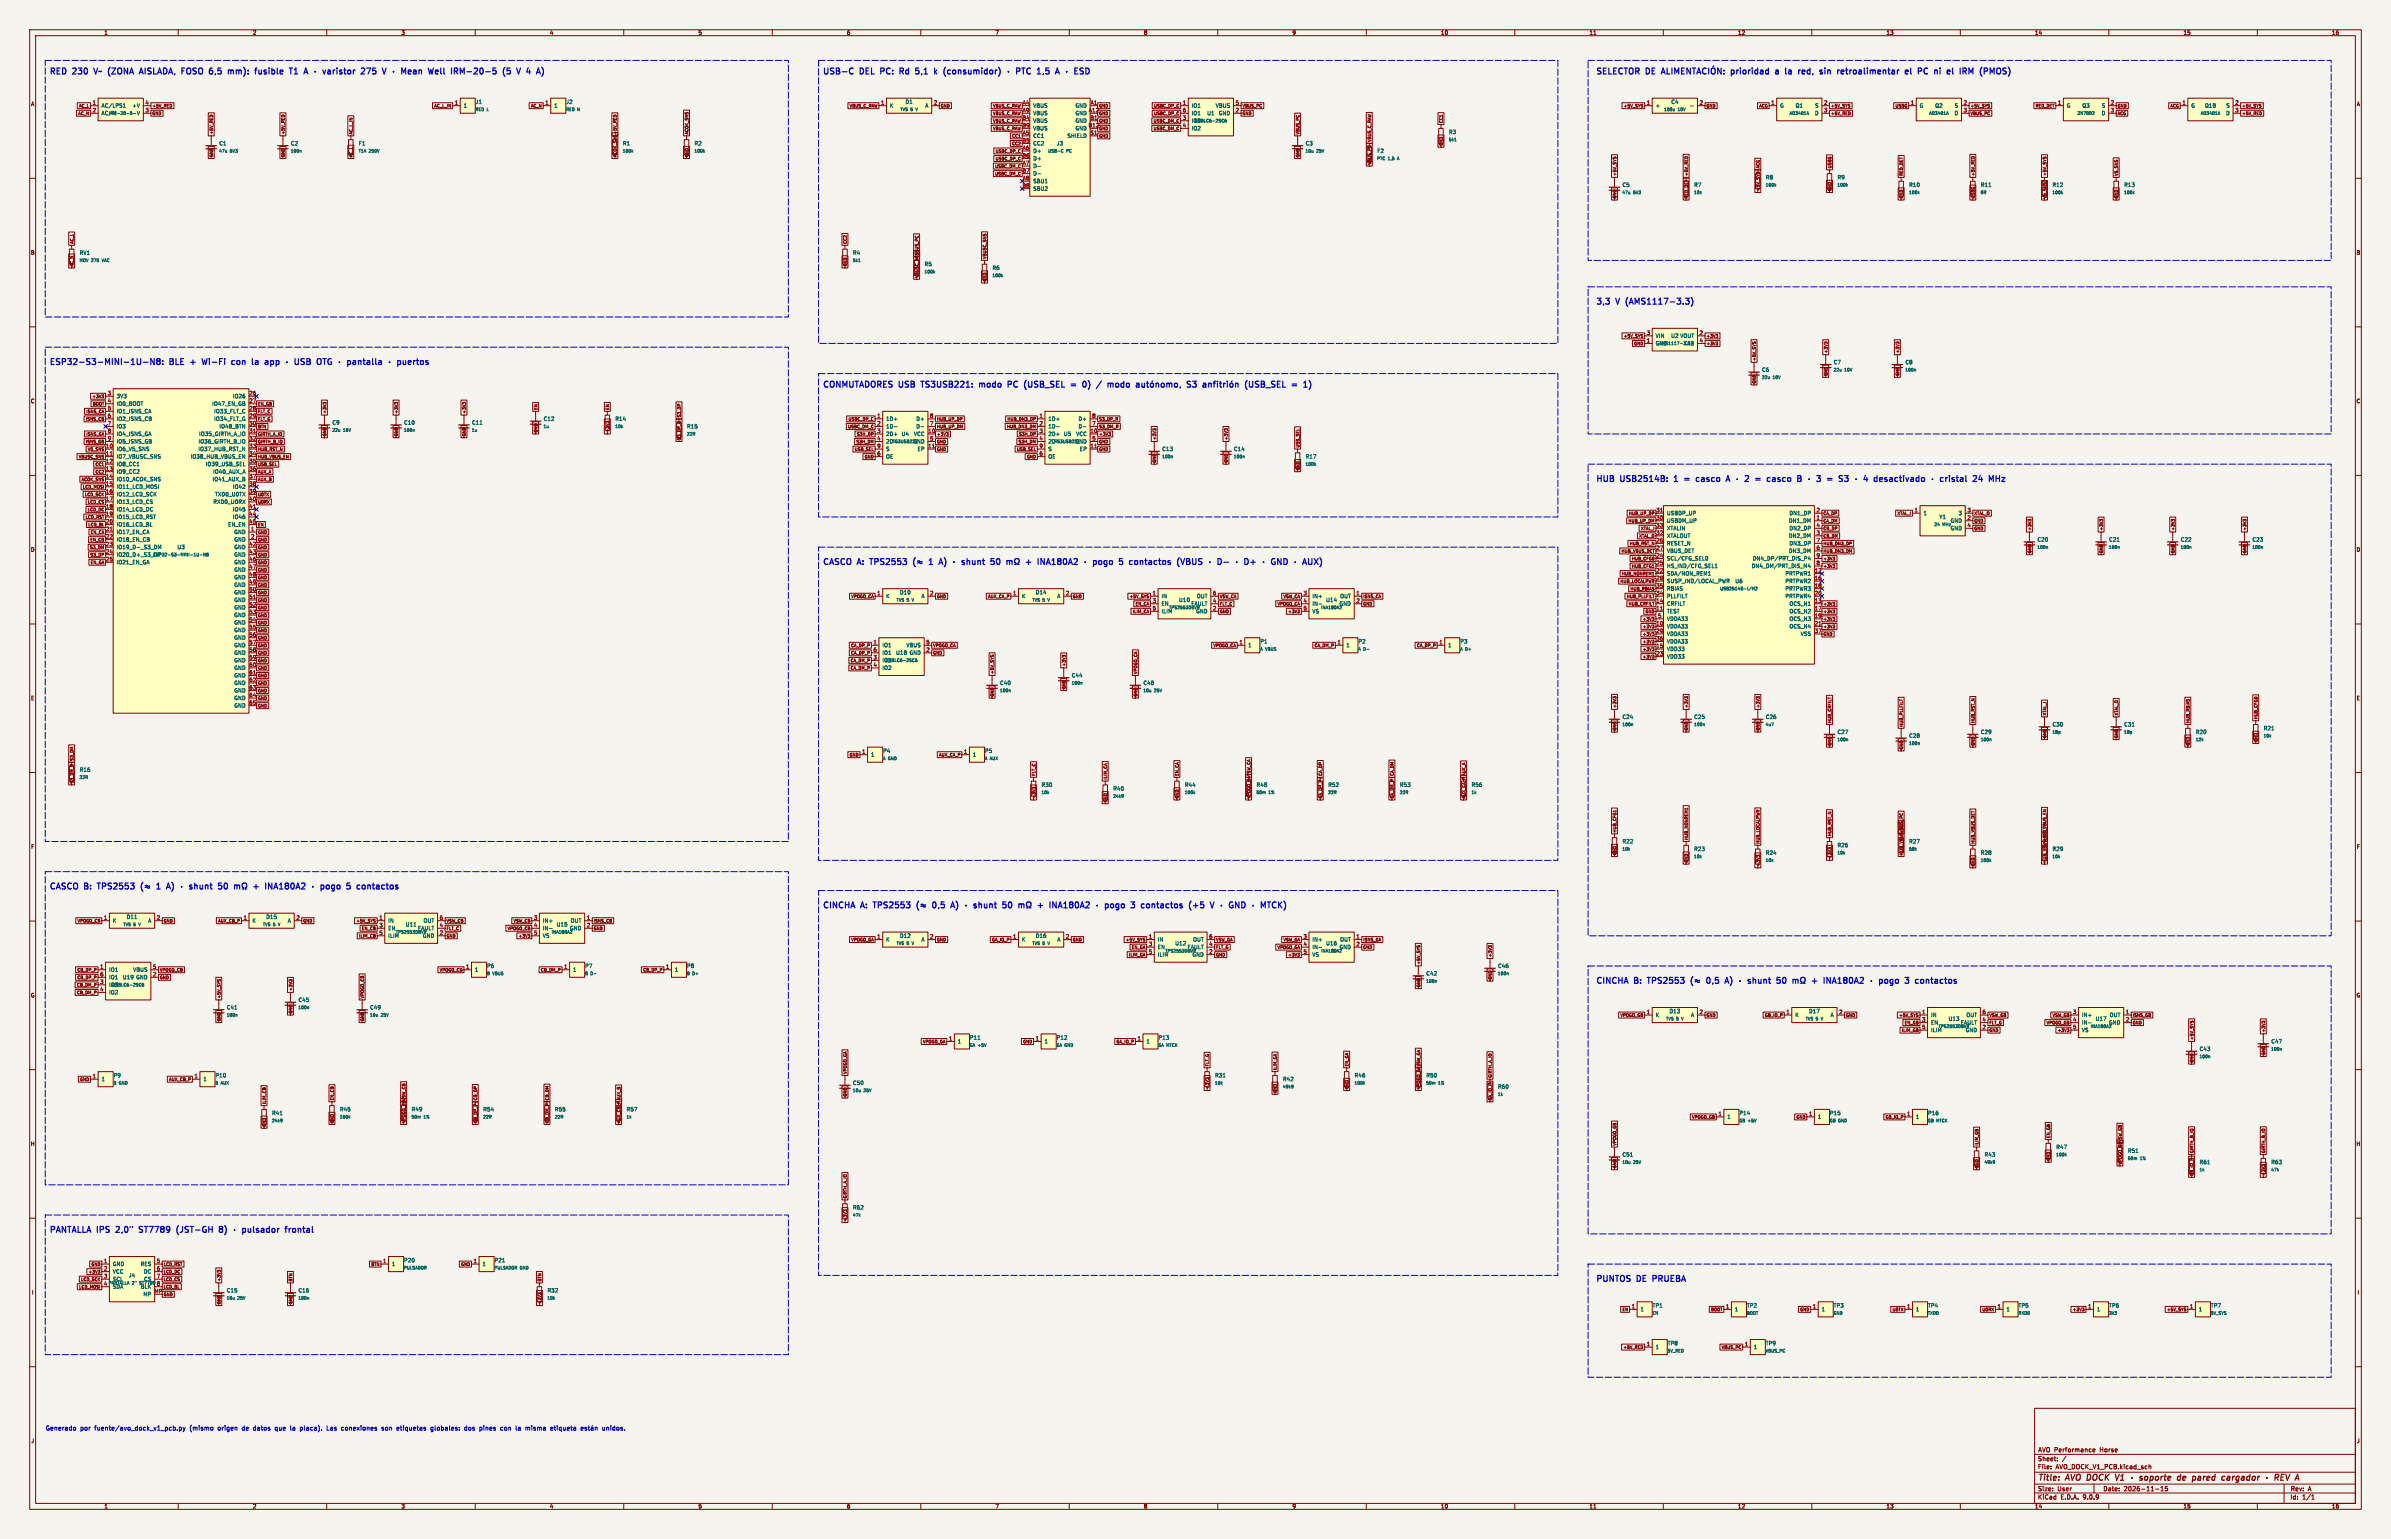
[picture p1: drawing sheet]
<svg xmlns="http://www.w3.org/2000/svg" width="805mm" height="518mm" viewBox="0 0 805 518" stroke-linecap="round" stroke-linejoin="round" font-family="sans-serif">
<defs><g id="words">
<g font-size="2.8" fill="#0000c2">
<text x="16.5" y="25.2">RED</text>
<text x="24.6" y="25.2">230</text>
<text x="32.7" y="25.2">V~</text>
<text x="38.1" y="25.2">(ZONA</text>
<text x="49.6" y="25.2">AISLADA, FOSO</text>
<text x="74.6" y="25.2">6,5</text>
<text x="81.7" y="25.2">mm):</text>
<text x="91.7" y="25.2">fusible</text>
<text x="104.1" y="25.2">T1</text>
<text x="109.8" y="25.2">A</text>
<text x="131.4" y="25.2">275</text>
<text x="139.4" y="25.2">V</text>
<text x="157.3" y="25.2">Well</text>
<text x="165.7" y="25.2">IRM-20-5</text>
<text x="276.9" y="25.2">USB-C</text>
<text x="289.7" y="25.2">DEL</text>
<text x="297.4" y="25.2">PC:</text>
<text x="304.7" y="25.2">Rd</text>
<text x="310.8" y="25.2">5,1</text>
<text x="317.9" y="25.2">k</text>
<text x="321.9" y="25.2">(consumidor)</text>
<text x="355.8" y="25.2">1,5</text>
<text x="362.9" y="25.2">A</text>
<text x="537.2" y="25.2">SELECTOR DE</text>
<text x="584.6" y="25.2">prioridad</text>
<text x="600.3" y="25.2">a</text>
<text x="604.4" y="25.2">la</text>
<text x="609.6" y="25.2">red,</text>
<text x="617.7" y="25.2">sin</text>
<text x="624.4" y="25.2">retroalimentar</text>
<text x="648" y="25.2">el</text>
<text x="653.1" y="25.2">PC</text>
<text x="659.4" y="25.2">ni</text>
<text x="664.5" y="25.2">el</text>
<text x="669.6" y="25.2">IRM</text>
<text x="677.2" y="25.2">(PMOS)</text>
<text x="537.2" y="102.6">3,3</text>
<text x="544.3" y="102.6">V</text>
<text x="548.3" y="102.6">(AMS1117-3.3)</text>
<text x="16.5" y="123">ESP32-S3-MINI-1U-N8:</text>
<text x="57.3" y="123">BLE</text>
<text x="65.1" y="123">+</text>
<text x="69.9" y="123">Wi-Fi</text>
<text x="80.6" y="123">con</text>
<text x="88.2" y="123">la</text>
<text x="93.4" y="123">app</text>
<text x="276.9" y="130.6">CONMUTADORES USB</text>
<text x="311.1" y="130.6">TS3USB221:</text>
<text x="331.5" y="130.6">modo</text>
<text x="341.9" y="130.6">PC</text>
<text x="348.2" y="130.6">(USB_SEL</text>
<text x="364.7" y="130.6">=</text>
<text x="375.1" y="130.6">/</text>
<text x="379.5" y="130.6">modo</text>
<text x="407.9" y="130.6">S3</text>
<text x="429" y="130.6">(USB_SEL</text>
<text x="537.2" y="162.3">HUB</text>
<text x="545.7" y="162.3">USB2514B:</text>
<text x="564.6" y="162.3">1</text>
<text x="568.8" y="162.3">=</text>
<text x="573.6" y="162.3">casco</text>
<text x="584.6" y="162.3">A</text>
<text x="596.8" y="162.3">=</text>
<text x="601.6" y="162.3">casco</text>
<text x="612.5" y="162.3">B</text>
<text x="624.9" y="162.3">=</text>
<text x="629.7" y="162.3">S3</text>
<text x="644" y="162.3">desactivado</text>
<text x="276.9" y="190.3">CASCO</text>
<text x="288.9" y="190.3">A:</text>
<text x="293.9" y="190.3">TPS2553</text>
<text x="315.4" y="190.3">1</text>
<text x="319.6" y="190.3">A)</text>
<text x="339.4" y="190.3">50</text>
<text x="352.8" y="190.3">+</text>
<text x="357.6" y="190.3">INA180A2</text>
<text x="387.4" y="190.3">5</text>
<text x="391.6" y="190.3">contactos</text>
<text x="408.5" y="190.3">(VBUS</text>
<text x="16.5" y="299.5">CASCO</text>
<text x="28.5" y="299.5">B:</text>
<text x="33.8" y="299.5">TPS2553</text>
<text x="55.3" y="299.5">1</text>
<text x="59.6" y="299.5">A)</text>
<text x="79.3" y="299.5">50</text>
<text x="92.7" y="299.5">+</text>
<text x="97.5" y="299.5">INA180A2</text>
<text x="127.3" y="299.5">5</text>
<text x="131.6" y="299.5">contactos</text>
<text x="276.9" y="305.8">CINCHA</text>
<text x="290" y="305.8">A:</text>
<text x="295" y="305.8">TPS2553</text>
<text x="316.5" y="305.8">0,5</text>
<text x="323.6" y="305.8">A)</text>
<text x="343.4" y="305.8">50</text>
<text x="356.8" y="305.8">+</text>
<text x="361.6" y="305.8">INA180A2</text>
<text x="391.4" y="305.8">3</text>
<text x="395.6" y="305.8">contactos</text>
<text x="412.5" y="305.8">(+5</text>
<text x="420.6" y="305.8">V</text>
<text x="537.2" y="331.2">CINCHA</text>
<text x="550.4" y="331.2">B:</text>
<text x="555.7" y="331.2">TPS2553</text>
<text x="577.2" y="331.2">0,5</text>
<text x="584.3" y="331.2">A)</text>
<text x="604" y="331.2">50</text>
<text x="617.4" y="331.2">+</text>
<text x="622.2" y="331.2">INA180A2</text>
<text x="652" y="331.2">3</text>
<text x="656.3" y="331.2">contactos</text>
<text x="16.5" y="415.1">PANTALLA IPS</text>
<text x="40" y="415.1">2,0&quot;</text>
<text x="48.6" y="415.1">ST7789</text>
<text x="62" y="415.1">(JST-GH</text>
<text x="77.2" y="415.1">8)</text>
<text x="101.9" y="415.1">frontal</text>
<text x="537.2" y="431.6">PUNTOS</text>
<text x="551.2" y="431.6">DE</text>
<text x="557.4" y="431.6">PRUEBA</text>
</g>
<g font-size="2.8" fill="#840000">
<text x="686" y="498.9">Title:</text>
<text x="695.7" y="498.9">AVO DOCK V1</text>
<text x="737.2" y="498.9">de</text>
<text x="743" y="498.9">pared</text>
<text x="753.7" y="498.9">cargador</text>
</g>
<g font-size="2.1" fill="#0000c2">
<text x="15.2" y="481.8">Generado</text>
<text x="27" y="481.8">por</text>
<text x="31.9" y="481.8">fuente/avo_dock_v1_pcb.py</text>
<text x="64.1" y="481.8">(mismo</text>
<text x="73.7" y="481.8">origen</text>
<text x="82" y="481.8">de</text>
<text x="85.9" y="481.8">datos</text>
<text x="93.3" y="481.8">que</text>
<text x="98.6" y="481.8">la</text>
<text x="102.1" y="481.8">placa).</text>
<text x="111.2" y="481.8">Las</text>
<text x="116.3" y="481.8">conexiones</text>
<text x="130.1" y="481.8">son</text>
<text x="135.3" y="481.8">etiquetas</text>
<text x="146.9" y="481.8">globales:</text>
<text x="158.4" y="481.8">dos</text>
<text x="163.6" y="481.8">pines</text>
<text x="170.8" y="481.8">con</text>
<text x="176.1" y="481.8">la</text>
<text x="179.6" y="481.8">misma</text>
<text x="188.2" y="481.8">etiqueta</text>
<text x="205.9" y="481.8">unidos.</text>
</g>
<g font-size="2.1" fill="#840000">
<text x="686" y="492">Sheet:</text>
<text x="686" y="489.2">AVO Performance</text>
<text x="707.8" y="489.2">Horse</text>
<text x="686" y="494.7">File:</text>
<text x="692.1" y="494.7">AVO_DOCK_V1_PCB.kicad_sch</text>
<text x="686" y="502.1">Size:</text>
<text x="692.7" y="502.1">User</text>
<text x="708" y="502.1">Date:</text>
<text x="715" y="502.1">2026-11-15</text>
<text x="771" y="502.3">Rev:</text>
<text x="777.4" y="502.3">A</text>
<text x="686" y="504.9">KiCad</text>
<text x="693.7" y="504.9">E.D.A.</text>
<text x="701.3" y="504.9">9.0.9</text>
<text x="771" y="504.9">Id:</text>
<text x="775.1" y="504.9">1/1</text>
</g>
<g font-size="1.8" fill="#840000">
<text x="35" y="11.9">1</text>
<text x="85" y="11.9">2</text>
<text x="135" y="11.9">3</text>
<text x="185" y="11.9">4</text>
<text x="235" y="11.9">5</text>
<text x="285" y="11.9">6</text>
<text x="335" y="11.9">7</text>
<text x="385" y="11.9">8</text>
<text x="435" y="11.9">9</text>
<text x="485" y="11.9">10</text>
<text x="535" y="11.9">11</text>
<text x="585" y="11.9">12</text>
<text x="635" y="11.9">13</text>
<text x="685" y="11.9">14</text>
<text x="735" y="11.9">15</text>
<text x="785" y="11.9">16</text>
<text x="10.3" y="35.9">A</text>
<text x="793.3" y="35.9">A</text>
<text x="10.3" y="85.9">B</text>
<text x="793.3" y="85.9">B</text>
<text x="10.3" y="135.9">C</text>
<text x="793.3" y="135.9">C</text>
<text x="10.3" y="185.9">D</text>
<text x="793.3" y="185.9">D</text>
<text x="10.3" y="235.9">E</text>
<text x="793.3" y="235.9">E</text>
<text x="10.3" y="285.9">F</text>
<text x="793.3" y="285.9">F</text>
<text x="10.3" y="335.9">G</text>
<text x="793.3" y="335.9">G</text>
<text x="10.2" y="385.9">H</text>
<text x="793.2" y="385.9">H</text>
<text x="10.6" y="435.9">I</text>
<text x="793.6" y="435.9">I</text>
<text x="10.4" y="485.9">J</text>
<text x="793.4" y="485.9">J</text>
<text x="35" y="507.9">1</text>
<text x="85" y="507.9">2</text>
<text x="135" y="507.9">3</text>
<text x="185" y="507.9">4</text>
<text x="235" y="507.9">5</text>
<text x="285" y="507.9">6</text>
<text x="335" y="507.9">7</text>
<text x="385" y="507.9">8</text>
<text x="435" y="507.9">9</text>
<text x="485" y="507.9">10</text>
<text x="535" y="507.9">11</text>
<text x="585" y="507.9">12</text>
<text x="635" y="507.9">13</text>
<text x="685" y="507.9">14</text>
<text x="735" y="507.9">15</text>
<text x="785" y="507.9">16</text>
</g>
<g font-size="1.8" fill="#a90000">
<text x="31" y="35.3">1</text>
<text x="48.8" y="35.3">4</text>
<text x="153" y="35.3">1</text>
<text x="183.4" y="35.3">1</text>
<text x="296.5" y="35.3">1</text>
<text x="314.3" y="35.3">2</text>
<text x="344.2" y="35.3">A4</text>
<text x="367" y="35.3">A1</text>
<text x="398.1" y="35.3">1</text>
<text x="415.9" y="35.3">5</text>
<text x="554.3" y="35.3">1</text>
<text x="572.1" y="35.3">2</text>
<text x="596.2" y="35.3">1</text>
<text x="614" y="35.3">2</text>
<text x="643.2" y="35.3">1</text>
<text x="661" y="35.3">2</text>
<text x="692.7" y="35.3">1</text>
<text x="710.5" y="35.3">2</text>
<text x="734.6" y="35.3">1</text>
<text x="752.4" y="35.3">2</text>
<text x="31" y="37.9">2</text>
<text x="48.8" y="37.9">3</text>
<text x="344.1" y="40.4">B4</text>
<text x="344.2" y="37.9">A9</text>
<text x="366.4" y="37.9">A12</text>
<text x="367" y="40.4">B1</text>
<text x="398.1" y="37.9">6</text>
<text x="398.1" y="40.4">3</text>
<text x="415.9" y="37.9">2</text>
<text x="614" y="37.9">3</text>
<text x="661" y="37.9">3</text>
<text x="710.5" y="37.9">3</text>
<text x="752.4" y="37.9">3</text>
<text x="344.1" y="42.9">B9</text>
<text x="344.2" y="45.5">A5</text>
<text x="366.4" y="42.9">B12</text>
<text x="367" y="45.5">S1</text>
<text x="398.1" y="42.9">4</text>
<text x="344.1" y="48">B5</text>
<text x="344.1" y="53.1">B6</text>
<text x="344.2" y="50.6">A6</text>
<text x="344.1" y="58.2">B7</text>
<text x="344.2" y="55.6">A7</text>
<text x="344.1" y="63.3">B8</text>
<text x="344.2" y="60.7">A8</text>
<text x="554.3" y="112.8">3</text>
<text x="572.1" y="112.8">2</text>
<text x="554.3" y="115.3">1</text>
<text x="572.1" y="115.3">4</text>
<text x="36.1" y="133.1">3</text>
<text x="36.1" y="135.7">4</text>
<text x="83.8" y="133.1">26</text>
<text x="83.8" y="135.7">27</text>
<text x="36.1" y="138.2">5</text>
<text x="36.1" y="140.7">6</text>
<text x="36.1" y="143.3">7</text>
<text x="83.8" y="138.2">28</text>
<text x="83.8" y="140.7">29</text>
<text x="83.8" y="143.3">30</text>
<text x="295.2" y="140.7">1</text>
<text x="295.2" y="143.3">2</text>
<text x="313" y="140.7">8</text>
<text x="313" y="143.3">7</text>
<text x="349.8" y="140.7">1</text>
<text x="349.8" y="143.3">2</text>
<text x="367.6" y="140.7">8</text>
<text x="367.6" y="143.3">7</text>
<text x="36.1" y="145.8">8</text>
<text x="36.1" y="148.4">9</text>
<text x="83.8" y="145.8">31</text>
<text x="83.8" y="148.4">32</text>
<text x="295.2" y="145.8">3</text>
<text x="295.2" y="148.4">4</text>
<text x="312.4" y="145.8">10</text>
<text x="313" y="148.4">5</text>
<text x="349.8" y="145.8">3</text>
<text x="349.8" y="148.4">4</text>
<text x="367" y="145.8">10</text>
<text x="367.6" y="148.4">5</text>
<text x="35.5" y="150.9">10</text>
<text x="35.5" y="153.4">11</text>
<text x="35.5" y="156">12</text>
<text x="83.8" y="150.9">33</text>
<text x="83.8" y="153.4">34</text>
<text x="83.8" y="156">35</text>
<text x="295.2" y="150.9">9</text>
<text x="295.2" y="153.4">6</text>
<text x="312.4" y="150.9">11</text>
<text x="349.8" y="150.9">9</text>
<text x="349.8" y="153.4">6</text>
<text x="367" y="150.9">11</text>
<text x="35.5" y="158.5">13</text>
<text x="35.5" y="161.1">14</text>
<text x="83.8" y="158.5">36</text>
<text x="83.8" y="161.1">37</text>
<text x="35.5" y="163.6">15</text>
<text x="35.5" y="166.1">16</text>
<text x="83.8" y="163.6">38</text>
<text x="83.8" y="166.1">39</text>
<text x="35.5" y="168.7">17</text>
<text x="35.5" y="171.2">18</text>
<text x="35.5" y="173.8">19</text>
<text x="83.8" y="168.7">40</text>
<text x="83.8" y="171.2">41</text>
<text x="83.8" y="173.8">44</text>
<text x="557.5" y="172.5">31</text>
<text x="611.4" y="172.5">2</text>
<text x="644.5" y="172.5">1</text>
<text x="662.2" y="172.5">3</text>
<text x="35.5" y="176.3">20</text>
<text x="35.5" y="178.8">21</text>
<text x="83.8" y="176.3">45</text>
<text x="84.4" y="178.8">1</text>
<text x="557.5" y="175">30</text>
<text x="557.5" y="177.6">33</text>
<text x="611.4" y="175">1</text>
<text x="611.4" y="177.6">4</text>
<text x="662.2" y="175">2</text>
<text x="662.2" y="177.6">4</text>
<text x="35.5" y="181.4">22</text>
<text x="35.5" y="183.9">23</text>
<text x="83.8" y="183.9">42</text>
<text x="84.4" y="181.4">2</text>
<text x="557.5" y="180.1">32</text>
<text x="557.5" y="182.6">26</text>
<text x="557.5" y="185.2">27</text>
<text x="611.4" y="180.1">3</text>
<text x="611.4" y="182.6">7</text>
<text x="611.4" y="185.2">6</text>
<text x="35.5" y="186.5">24</text>
<text x="35.5" y="189">25</text>
<text x="83.8" y="186.5">43</text>
<text x="83.8" y="189">46</text>
<text x="83.8" y="191.5">47</text>
<text x="557.5" y="187.7">24</text>
<text x="557.5" y="190.3">25</text>
<text x="611.4" y="187.7">9</text>
<text x="611.4" y="190.3">8</text>
<text x="83.8" y="194.1">48</text>
<text x="83.8" y="196.6">49</text>
<text x="557.5" y="192.8">22</text>
<text x="557.5" y="195.3">28</text>
<text x="557.5" y="197.9">35</text>
<text x="610.8" y="192.8">12</text>
<text x="610.8" y="195.3">16</text>
<text x="610.8" y="197.9">18</text>
<text x="83.8" y="199.2">50</text>
<text x="83.8" y="201.7">51</text>
<text x="295.2" y="200.4">1</text>
<text x="313" y="200.4">2</text>
<text x="340.9" y="200.4">1</text>
<text x="358.7" y="200.4">2</text>
<text x="387.9" y="200.4">1</text>
<text x="387.9" y="203">3</text>
<text x="408.2" y="200.4">6</text>
<text x="408.2" y="203">4</text>
<text x="438.7" y="200.4">3</text>
<text x="438.7" y="203">4</text>
<text x="456.5" y="200.4">1</text>
<text x="456.5" y="203">2</text>
<text x="557.5" y="200.4">34</text>
<text x="557.5" y="203">14</text>
<text x="610.8" y="200.4">20</text>
<text x="610.8" y="203">13</text>
<text x="83.8" y="204.2">52</text>
<text x="83.8" y="206.8">53</text>
<text x="83.8" y="209.3">54</text>
<text x="387.9" y="205.5">5</text>
<text x="408.2" y="205.5">2</text>
<text x="438.7" y="205.5">5</text>
<text x="557.5" y="205.5">11</text>
<text x="558.1" y="208">5</text>
<text x="610.8" y="205.5">17</text>
<text x="610.8" y="208">19</text>
<text x="83.8" y="211.9">55</text>
<text x="83.8" y="214.4">56</text>
<text x="557.5" y="210.6">10</text>
<text x="557.5" y="213.1">29</text>
<text x="557.5" y="215.7">36</text>
<text x="610.8" y="210.6">21</text>
<text x="610.8" y="213.1">37</text>
<text x="83.8" y="216.9">57</text>
<text x="83.8" y="219.5">58</text>
<text x="293.9" y="216.9">1</text>
<text x="293.9" y="219.5">6</text>
<text x="311.7" y="216.9">5</text>
<text x="311.7" y="219.5">2</text>
<text x="417.1" y="216.9">1</text>
<text x="450.1" y="216.9">1</text>
<text x="484.4" y="216.9">1</text>
<text x="557.5" y="218.2">15</text>
<text x="557.5" y="220.7">23</text>
<text x="83.8" y="222">59</text>
<text x="83.8" y="224.6">60</text>
<text x="83.8" y="227.1">61</text>
<text x="293.9" y="222">3</text>
<text x="293.9" y="224.6">4</text>
<text x="83.8" y="229.6">62</text>
<text x="83.8" y="232.2">63</text>
<text x="83.8" y="234.7">64</text>
<text x="83.8" y="237.3">65</text>
<text x="290.1" y="253.8">1</text>
<text x="324.4" y="253.8">1</text>
<text x="34.9" y="309.6">1</text>
<text x="52.6" y="309.6">2</text>
<text x="81.8" y="309.6">1</text>
<text x="99.6" y="309.6">2</text>
<text x="127.6" y="309.6">1</text>
<text x="147.9" y="309.6">6</text>
<text x="179.6" y="309.6">3</text>
<text x="197.4" y="309.6">1</text>
<text x="127.6" y="312.2">3</text>
<text x="127.6" y="314.7">5</text>
<text x="147.9" y="312.2">4</text>
<text x="147.9" y="314.7">2</text>
<text x="179.6" y="312.2">4</text>
<text x="179.6" y="314.7">5</text>
<text x="197.4" y="312.2">2</text>
<text x="295.2" y="316">1</text>
<text x="313" y="316">2</text>
<text x="340.9" y="316">1</text>
<text x="358.7" y="316">2</text>
<text x="386.6" y="316">1</text>
<text x="407" y="316">6</text>
<text x="438.7" y="316">3</text>
<text x="456.5" y="316">1</text>
<text x="386.6" y="318.5">3</text>
<text x="386.6" y="321.1">5</text>
<text x="407" y="318.5">4</text>
<text x="407" y="321.1">2</text>
<text x="438.7" y="318.5">4</text>
<text x="438.7" y="321.1">5</text>
<text x="456.5" y="318.5">2</text>
<text x="33.6" y="326.2">1</text>
<text x="33.6" y="328.7">6</text>
<text x="51.4" y="326.2">5</text>
<text x="51.4" y="328.7">2</text>
<text x="156.8" y="326.2">1</text>
<text x="189.8" y="326.2">1</text>
<text x="224.1" y="326.2">1</text>
<text x="33.6" y="331.2">3</text>
<text x="33.6" y="333.8">4</text>
<text x="554.3" y="341.4">1</text>
<text x="572.1" y="341.4">2</text>
<text x="601.3" y="341.4">1</text>
<text x="619.1" y="341.4">2</text>
<text x="647" y="341.4">1</text>
<text x="667.3" y="341.4">6</text>
<text x="697.8" y="341.4">3</text>
<text x="715.6" y="341.4">1</text>
<text x="647" y="343.9">3</text>
<text x="647" y="346.5">5</text>
<text x="667.3" y="343.9">4</text>
<text x="667.3" y="346.5">2</text>
<text x="697.8" y="343.9">4</text>
<text x="697.8" y="346.5">5</text>
<text x="715.6" y="343.9">2</text>
<text x="319.3" y="350.3">1</text>
<text x="348.5" y="350.3">1</text>
<text x="382.8" y="350.3">1</text>
<text x="31" y="363">1</text>
<text x="65.3" y="363">1</text>
<text x="578.4" y="375.7">1</text>
<text x="608.9" y="375.7">1</text>
<text x="641.9" y="375.7">1</text>
<text x="34.9" y="425.2">1</text>
<text x="52.6" y="425.2">5</text>
<text x="128.8" y="425.2">1</text>
<text x="159.3" y="425.2">1</text>
<text x="34.9" y="427.8">2</text>
<text x="34.9" y="430.3">3</text>
<text x="52.6" y="427.8">6</text>
<text x="52.6" y="430.3">7</text>
<text x="34.9" y="432.8">4</text>
<text x="51.9" y="435.4">MP</text>
<text x="549.2" y="440.5">1</text>
<text x="581" y="440.5">1</text>
<text x="610.2" y="440.5">1</text>
<text x="641.9" y="440.5">1</text>
<text x="672.4" y="440.5">1</text>
<text x="702.9" y="440.5">1</text>
<text x="737.2" y="440.5">1</text>
<text x="554.3" y="453.2">1</text>
<text x="587.3" y="453.2">1</text>
</g>
<g font-size="1.8" fill="#006464">
<text x="160" y="35.2">J1</text>
<text x="190.5" y="35.2">J2</text>
<text x="304.7" y="35.2">D1</text>
<text x="562.5" y="35.2">C4</text>
<text x="34" y="36.4">AC/L PS1</text>
<text x="34" y="39">AC/N</text>
<text x="44.4" y="36.4">+V</text>
<text x="44.4" y="39">-V</text>
<text x="156" y="36.4">1</text>
<text x="186.4" y="36.4">1</text>
<text x="299.5" y="36.4">K</text>
<text x="311.4" y="36.4">A</text>
<text x="347.7" y="36.4">VBUS</text>
<text x="347.7" y="39">VBUS</text>
<text x="347.7" y="41.5">VBUS</text>
<text x="361.9" y="36.4">GND</text>
<text x="361.9" y="39">GND</text>
<text x="361.9" y="41.5">GND</text>
<text x="401.1" y="36.4">IO1</text>
<text x="401.1" y="39">IO1</text>
<text x="401.1" y="41.5">IO2</text>
<text x="406.3" y="39">U1</text>
<text x="409.2" y="36.4">VBUS</text>
<text x="410.2" y="39">GND</text>
<text x="557.3" y="36.4">+</text>
<text x="599.2" y="36.4">G</text>
<text x="604.4" y="36.4">Q1</text>
<text x="610.9" y="39">D</text>
<text x="611" y="36.4">S</text>
<text x="646.2" y="36.4">G</text>
<text x="651.4" y="36.4">Q2</text>
<text x="657.9" y="39">D</text>
<text x="658" y="36.4">S</text>
<text x="695.7" y="36.4">G</text>
<text x="700.9" y="36.4">Q3</text>
<text x="707.4" y="39">D</text>
<text x="707.5" y="36.4">S</text>
<text x="737.6" y="36.4">G</text>
<text x="742.2" y="36.4">Q1B</text>
<text x="749.4" y="39">D</text>
<text x="749.4" y="36.4">S</text>
<text x="347.7" y="44.1">VBUS</text>
<text x="347.7" y="46.6">CC1</text>
<text x="359.2" y="46.6">SHIELD</text>
<text x="361.9" y="44.1">GND</text>
<text x="401.1" y="44.1">IO2</text>
<text x="487.7" y="45.3">R3</text>
<text x="73.7" y="49.1">C1</text>
<text x="97.8" y="49.1">C2</text>
<text x="120.7" y="49.1">F1</text>
<text x="209.6" y="49.1">R1</text>
<text x="233.7" y="49.1">R2</text>
<text x="347.7" y="49.1">CC2</text>
<text x="347.7" y="51.7">D+</text>
<text x="355.7" y="49.1">J3</text>
<text x="439.4" y="49.1">C3</text>
<text x="463.6" y="51.7">F2</text>
<text x="347.7" y="54.2">D+</text>
<text x="347.7" y="56.8">D-</text>
<text x="347.7" y="59.3">D-</text>
<text x="347.7" y="61.8">SBU1</text>
<text x="347.7" y="64.4">SBU2</text>
<text x="546.1" y="63.1">C5</text>
<text x="570.2" y="63.1">R7</text>
<text x="594.4" y="60.6">R8</text>
<text x="618.5" y="60.6">R9</text>
<text x="642.6" y="63.1">R10</text>
<text x="666.8" y="63.1">R11</text>
<text x="690.9" y="63.1">R12</text>
<text x="715" y="63.1">R13</text>
<text x="26.7" y="86">RV1</text>
<text x="287" y="86">R4</text>
<text x="311.2" y="89.8">R5</text>
<text x="334" y="91.1">R6</text>
<text x="557.3" y="113.9">VIN</text>
<text x="562.5" y="113.9">U2 VOUT</text>
<text x="557.3" y="116.5">GND</text>
<text x="567" y="116.5">TAB</text>
<text x="593.1" y="125.3">C6</text>
<text x="617.2" y="122.8">C7</text>
<text x="641.4" y="122.8">C8</text>
<text x="39.1" y="134.2">3V3</text>
<text x="39.1" y="136.8">IO0_BOOT</text>
<text x="71.3" y="136.8">IO47_EN_GB</text>
<text x="78.2" y="134.2">IO26</text>
<text x="39.1" y="139.3">IO1_ISNS_CA</text>
<text x="39.1" y="141.9">IO2_ISNS_CB</text>
<text x="72" y="139.3">IO33_FLT_C</text>
<text x="72" y="141.9">IO34_FLT_G</text>
<text x="111.8" y="143.1">C9</text>
<text x="135.9" y="143.1">C10</text>
<text x="158.8" y="143.1">C11</text>
<text x="182.9" y="141.9">C12</text>
<text x="207" y="141.9">R14</text>
<text x="298.2" y="141.9">1D+</text>
<text x="308.4" y="141.9">D+</text>
<text x="352.8" y="141.9">1D+</text>
<text x="363" y="141.9">D+</text>
<text x="39.1" y="144.4">IO3</text>
<text x="39.1" y="146.9">IO4_ISNS_GA</text>
<text x="39.1" y="149.5">IO5_ISNS_GB</text>
<text x="66.7" y="149.5">IO36_GIRTH_B_IO</text>
<text x="66.9" y="146.9">IO35_GIRTH_A_IO</text>
<text x="73.7" y="144.4">IO48_BTN</text>
<text x="231.1" y="144.4">R15</text>
<text x="298.2" y="144.4">1D-</text>
<text x="298.2" y="146.9">2D+</text>
<text x="298.2" y="149.5">2D-</text>
<text x="303.4" y="146.9">U4</text>
<text x="307.3" y="149.5">GND</text>
<text x="307.6" y="146.9">VCC</text>
<text x="308.4" y="144.4">D-</text>
<text x="352.8" y="144.4">1D-</text>
<text x="352.8" y="146.9">2D+</text>
<text x="352.8" y="149.5">2D-</text>
<text x="358" y="146.9">U5</text>
<text x="361.9" y="149.5">GND</text>
<text x="362.2" y="146.9">VCC</text>
<text x="363" y="144.4">D-</text>
<text x="39.1" y="152">IO6_V5_SNS</text>
<text x="39.1" y="154.6">IO7_VBUSC_SNS</text>
<text x="64" y="154.6">IO38_HUB_VBUS_EN</text>
<text x="66.6" y="152">IO37_HUB_RST_N</text>
<text x="298.2" y="152">S</text>
<text x="298.2" y="154.6">OE</text>
<text x="308.8" y="152">EP</text>
<text x="352.8" y="152">S</text>
<text x="352.8" y="154.6">OE</text>
<text x="363.4" y="152">EP</text>
<text x="391.2" y="152">C13</text>
<text x="415.3" y="152">C14</text>
<text x="439.4" y="154.6">R17</text>
<text x="39.1" y="157.1">IO8_CC1</text>
<text x="39.1" y="159.6">IO9_CC2</text>
<text x="69.1" y="157.1">IO39_USB_SEL</text>
<text x="71.6" y="159.6">IO40_AUX_A</text>
<text x="39.1" y="162.2">IO10_ACOK_SNS</text>
<text x="39.1" y="164.7">IO11_LCD_MOSI</text>
<text x="39.1" y="167.3">IO12_LCD_SCK</text>
<text x="71.4" y="162.2">IO41_AUX_B</text>
<text x="72.3" y="167.3">TXD0_U0TX</text>
<text x="78.2" y="164.7">IO42</text>
<text x="39.1" y="169.8">IO13_LCD_CS</text>
<text x="39.1" y="172.3">IO14_LCD_DC</text>
<text x="71.7" y="169.8">RXD0_U0RX</text>
<text x="78.2" y="172.3">IO45</text>
<text x="561.1" y="173.6">USBDP_UP</text>
<text x="602.3" y="173.6">DN1_DP</text>
<text x="647.4" y="173.6">1</text>
<text x="659.2" y="173.6">3</text>
<text x="39.1" y="174.9">IO15_LCD_RST</text>
<text x="39.1" y="177.4">IO16_LCD_BL</text>
<text x="39.1" y="180">IO17_EN_CA</text>
<text x="76.7" y="177.4">EN_EN</text>
<text x="78.2" y="174.9">IO46</text>
<text x="78.7" y="180">GND</text>
<text x="561.1" y="176.1">USBDM_UP</text>
<text x="561.1" y="178.7">XTALIN</text>
<text x="602.2" y="176.1">DN1_DM</text>
<text x="602.3" y="178.7">DN2_DP</text>
<text x="652.8" y="174.9">Y1</text>
<text x="656.6" y="176.1">GND</text>
<text x="656.6" y="178.7">GND</text>
<text x="39.1" y="182.5">IO18_EN_CB</text>
<text x="39.1" y="185">IO19_D-_S3_DM</text>
<text x="59.6" y="185">U3</text>
<text x="78.7" y="182.5">GND</text>
<text x="78.7" y="185">GND</text>
<text x="561.1" y="181.2">XTALOUT</text>
<text x="561.1" y="183.8">RESET_N</text>
<text x="602.2" y="181.2">DN2_DM</text>
<text x="602.3" y="183.8">DN3_DP</text>
<text x="685.8" y="182.5">C20</text>
<text x="709.9" y="182.5">C21</text>
<text x="734.1" y="182.5">C22</text>
<text x="758.2" y="182.5">C23</text>
<text x="39.1" y="187.6">IO20_D+_S3_DP</text>
<text x="39.1" y="190.1">IO21_EN_GA</text>
<text x="78.7" y="187.6">GND</text>
<text x="78.7" y="190.1">GND</text>
<text x="561.1" y="186.3">VBUS_DET</text>
<text x="561.1" y="188.8">SCL/CFG_SEL0</text>
<text x="561.1" y="191.4">HS_IND/CFG_SEL1</text>
<text x="589.6" y="191.4">DN4_DM/PRT_DIS_M4</text>
<text x="590" y="188.8">DN4_DP/PRT_DIS_P4</text>
<text x="602.2" y="186.3">DN3_DM</text>
<text x="78.7" y="192.7">GND</text>
<text x="78.7" y="195.2">GND</text>
<text x="78.7" y="197.7">GND</text>
<text x="561.1" y="193.9">SDA/NON_REM1</text>
<text x="561.1" y="196.5">SUSP_IND/LOCAL_PWR</text>
<text x="584.1" y="196.5">U6</text>
<text x="600.9" y="193.9">PRTPWR1</text>
<text x="600.9" y="196.5">PRTPWR2</text>
<text x="78.7" y="200.3">GND</text>
<text x="78.7" y="202.8">GND</text>
<text x="298.2" y="201.5">K</text>
<text x="302.9" y="200.3">D10</text>
<text x="310.1" y="201.5">A</text>
<text x="343.9" y="201.5">K</text>
<text x="348.6" y="200.3">D14</text>
<text x="355.8" y="201.5">A</text>
<text x="390.9" y="201.5">IN</text>
<text x="396.8" y="202.8">U10</text>
<text x="402.8" y="201.5">OUT</text>
<text x="441.7" y="201.5">IN+</text>
<text x="446.3" y="202.8">U14</text>
<text x="451.1" y="201.5">OUT</text>
<text x="561.1" y="199">RBIAS</text>
<text x="561.1" y="201.5">PLLFILT</text>
<text x="600.9" y="199">PRTPWR3</text>
<text x="600.9" y="201.5">PRTPWR4</text>
<text x="78.7" y="205.4">GND</text>
<text x="78.7" y="207.9">GND</text>
<text x="390.9" y="204.1">EN</text>
<text x="390.9" y="206.6">ILIM</text>
<text x="400.9" y="204.1">FAULT</text>
<text x="402.6" y="206.6">GND</text>
<text x="441.7" y="204.1">IN-</text>
<text x="441.7" y="206.6">VS</text>
<text x="450.8" y="204.1">GND</text>
<text x="561.1" y="204.1">CRFILT</text>
<text x="561.1" y="206.6">TEST</text>
<text x="561.1" y="209.2">VDDA33</text>
<text x="602.3" y="204.1">OCS_N1</text>
<text x="602.3" y="206.6">OCS_N2</text>
<text x="602.3" y="209.2">OCS_N3</text>
<text x="78.7" y="210.4">GND</text>
<text x="78.7" y="213">GND</text>
<text x="78.7" y="215.5">GND</text>
<text x="561.1" y="211.7">VDDA33</text>
<text x="561.1" y="214.2">VDDA33</text>
<text x="602.3" y="211.7">OCS_N4</text>
<text x="606.1" y="214.2">VSS</text>
<text x="78.7" y="218.1">GND</text>
<text x="78.7" y="220.6">GND</text>
<text x="296.9" y="218.1">IO1</text>
<text x="296.9" y="220.6">IO1</text>
<text x="301.6" y="220.6">U18</text>
<text x="305" y="218.1">VBUS</text>
<text x="306.1" y="220.6">GND</text>
<text x="420.1" y="218.1">1</text>
<text x="424.2" y="216.8">P1</text>
<text x="453.1" y="218.1">1</text>
<text x="457.2" y="216.8">P2</text>
<text x="487.4" y="218.1">1</text>
<text x="491.5" y="216.8">P3</text>
<text x="561.1" y="216.8">VDDA33</text>
<text x="561.1" y="219.3">VDD33</text>
<text x="561.1" y="221.9">VDD33</text>
<text x="78.7" y="223.1">GND</text>
<text x="78.7" y="225.7">GND</text>
<text x="296.9" y="223.1">IO2</text>
<text x="296.9" y="225.7">IO2</text>
<text x="78.7" y="228.2">GND</text>
<text x="78.7" y="230.8">GND</text>
<text x="78.7" y="233.3">GND</text>
<text x="336.6" y="230.8">C40</text>
<text x="360.7" y="228.2">C44</text>
<text x="384.8" y="230.8">C48</text>
<text x="78.7" y="235.8">GND</text>
<text x="78.7" y="238.4">GND</text>
<text x="546.1" y="242.2">C24</text>
<text x="570.2" y="242.2">C25</text>
<text x="594.4" y="242.2">C26</text>
<text x="690.9" y="244.7">C30</text>
<text x="715" y="244.7">C31</text>
<text x="762" y="246">R21</text>
<text x="618.5" y="247.3">C27</text>
<text x="642.6" y="248.5">C28</text>
<text x="666.8" y="247.3">C29</text>
<text x="739.1" y="247.3">R20</text>
<text x="293.1" y="254.9">1</text>
<text x="297.2" y="253.6">P4</text>
<text x="327.4" y="254.9">1</text>
<text x="331.5" y="253.6">P5</text>
<text x="26.7" y="260">R16</text>
<text x="350.5" y="265">R30</text>
<text x="374.7" y="266.3">R40</text>
<text x="398.8" y="265">R44</text>
<text x="422.9" y="265">R48</text>
<text x="447" y="265">R52</text>
<text x="471.2" y="265">R53</text>
<text x="495.3" y="265">R56</text>
<text x="546.1" y="284.1">R22</text>
<text x="570.2" y="286.6">R23</text>
<text x="594.4" y="287.9">R24</text>
<text x="618.5" y="285.4">R26</text>
<text x="642.6" y="284.1">R27</text>
<text x="666.8" y="287.9">R28</text>
<text x="690.9" y="286.6">R29</text>
<text x="37.8" y="310.8">K</text>
<text x="42.5" y="309.5">D11</text>
<text x="49.8" y="310.8">A</text>
<text x="84.8" y="310.8">K</text>
<text x="89.5" y="309.5">D15</text>
<text x="96.8" y="310.8">A</text>
<text x="130.6" y="310.8">IN</text>
<text x="142.5" y="310.8">OUT</text>
<text x="182.6" y="310.8">IN+</text>
<text x="192" y="310.8">OUT</text>
<text x="130.6" y="313.3">EN</text>
<text x="130.6" y="315.8">ILIM</text>
<text x="136.5" y="312">U11</text>
<text x="140.6" y="313.3">FAULT</text>
<text x="142.2" y="315.8">GND</text>
<text x="182.6" y="313.3">IN-</text>
<text x="182.6" y="315.8">VS</text>
<text x="187.3" y="312">U15</text>
<text x="191.8" y="313.3">GND</text>
<text x="298.2" y="317.1">K</text>
<text x="302.9" y="315.8">D12</text>
<text x="310.1" y="317.1">A</text>
<text x="343.9" y="317.1">K</text>
<text x="348.6" y="315.8">D16</text>
<text x="355.8" y="317.1">A</text>
<text x="389.6" y="317.1">IN</text>
<text x="401.6" y="317.1">OUT</text>
<text x="441.7" y="317.1">IN+</text>
<text x="451.1" y="317.1">OUT</text>
<text x="389.6" y="319.7">EN</text>
<text x="389.6" y="322.2">ILIM</text>
<text x="395.5" y="318.4">U12</text>
<text x="399.7" y="319.7">FAULT</text>
<text x="401.3" y="322.2">GND</text>
<text x="441.7" y="319.7">IN-</text>
<text x="441.7" y="322.2">VS</text>
<text x="446.3" y="318.4">U16</text>
<text x="450.8" y="319.7">GND</text>
<text x="36.6" y="327.3">IO1</text>
<text x="36.6" y="329.8">IO1</text>
<text x="41.2" y="329.8">U19</text>
<text x="44.7" y="327.3">VBUS</text>
<text x="45.7" y="329.8">GND</text>
<text x="159.8" y="327.3">1</text>
<text x="163.8" y="326">P6</text>
<text x="192.8" y="327.3">1</text>
<text x="196.9" y="326">P7</text>
<text x="227.1" y="327.3">1</text>
<text x="231.1" y="326">P8</text>
<text x="480.1" y="328.5">C42</text>
<text x="504.2" y="326">C46</text>
<text x="36.6" y="332.4">IO2</text>
<text x="36.6" y="334.9">IO2</text>
<text x="76.2" y="340">C41</text>
<text x="100.3" y="337.4">C45</text>
<text x="124.5" y="340">C49</text>
<text x="561.9" y="341.2">D13</text>
<text x="608.9" y="341.2">D17</text>
<text x="557.3" y="342.5">K</text>
<text x="569.2" y="342.5">A</text>
<text x="604.3" y="342.5">K</text>
<text x="616.2" y="342.5">A</text>
<text x="650" y="342.5">IN</text>
<text x="650" y="345.1">EN</text>
<text x="650" y="347.6">ILIM</text>
<text x="655.9" y="343.8">U13</text>
<text x="660" y="345.1">FAULT</text>
<text x="661.7" y="347.6">GND</text>
<text x="661.9" y="342.5">OUT</text>
<text x="700.8" y="342.5">IN+</text>
<text x="700.8" y="345.1">IN-</text>
<text x="700.8" y="347.6">VS</text>
<text x="705.4" y="343.8">U17</text>
<text x="709.9" y="345.1">GND</text>
<text x="710.2" y="342.5">OUT</text>
<text x="322.3" y="351.4">1</text>
<text x="326.4" y="350.1">P11</text>
<text x="351.5" y="351.4">1</text>
<text x="355.6" y="350.1">P12</text>
<text x="385.8" y="351.4">1</text>
<text x="389.9" y="350.1">P13</text>
<text x="740.4" y="353.9">C43</text>
<text x="764.5" y="351.4">C47</text>
<text x="34" y="364.1">1</text>
<text x="38.1" y="362.8">P9</text>
<text x="68.3" y="364.1">1</text>
<text x="72.4" y="362.8">P10</text>
<text x="287" y="365.4">C50</text>
<text x="408.9" y="362.8">R31</text>
<text x="431.8" y="364.1">R42</text>
<text x="455.9" y="362.8">R46</text>
<text x="480.1" y="362.8">R50</text>
<text x="504.2" y="366.6">R60</text>
<text x="91.4" y="375.5">R41</text>
<text x="114.3" y="374.3">R45</text>
<text x="138.4" y="374.3">R49</text>
<text x="162.6" y="374.3">R54</text>
<text x="186.7" y="374.3">R55</text>
<text x="210.8" y="374.3">R57</text>
<text x="581.4" y="376.8">1</text>
<text x="585.5" y="375.5">P14</text>
<text x="611.9" y="376.8">1</text>
<text x="616" y="375.5">P15</text>
<text x="644.9" y="376.8">1</text>
<text x="649" y="375.5">P16</text>
<text x="546.1" y="389.5">C51</text>
<text x="668" y="389.5">R43</text>
<text x="692.2" y="387">R47</text>
<text x="716.3" y="388.2">R51</text>
<text x="740.4" y="392">R61</text>
<text x="764.5" y="392">R63</text>
<text x="287" y="407.3">R62</text>
<text x="135.9" y="425.1">P20</text>
<text x="166.4" y="425.1">P21</text>
<text x="37.8" y="426.3">GND</text>
<text x="37.8" y="428.9">VCC</text>
<text x="37.8" y="431.4">SCL</text>
<text x="43.3" y="430.1">J4</text>
<text x="47.2" y="426.3">RES</text>
<text x="48.3" y="428.9">DC</text>
<text x="48.4" y="431.4">CS</text>
<text x="131.8" y="426.3">1</text>
<text x="162.3" y="426.3">1</text>
<text x="37.8" y="434">SDA</text>
<text x="47.3" y="434">BLK</text>
<text x="48.1" y="436.5">MP</text>
<text x="52.6" y="432.8">8</text>
<text x="76.2" y="435.2">C15</text>
<text x="100.3" y="435.2">C16</text>
<text x="184.2" y="435.2">R32</text>
<text x="552.2" y="441.6">1</text>
<text x="556.3" y="440.3">TP1</text>
<text x="583.9" y="441.6">1</text>
<text x="588" y="440.3">TP2</text>
<text x="613.2" y="441.6">1</text>
<text x="617.2" y="440.3">TP3</text>
<text x="644.9" y="441.6">1</text>
<text x="649" y="440.3">TP4</text>
<text x="675.4" y="441.6">1</text>
<text x="679.5" y="440.3">TP5</text>
<text x="705.9" y="441.6">1</text>
<text x="709.9" y="440.3">TP6</text>
<text x="740.2" y="441.6">1</text>
<text x="744.2" y="440.3">TP7</text>
<text x="557.3" y="454.3">1</text>
<text x="561.3" y="453">TP8</text>
<text x="590.3" y="454.3">1</text>
<text x="594.4" y="453">TP9</text>
</g>
<g font-size="1.4" fill="#840000">
<text x="26.2" y="38.9">AC_N</text>
<text x="26.4" y="36.4">AC_L</text>
<text x="51.2" y="38.9">GND</text>
<text x="51.2" y="36.4">+5V_RED</text>
<text x="146.1" y="36.4">AC_L_IN</text>
<text x="178.6" y="36.4">AC_N</text>
<text x="285.9" y="36.4">VBUS_C_RAW</text>
<text x="316.6" y="36.4">GND</text>
<text x="334.2" y="36.4">VBUS_C_RAW</text>
<text x="334.2" y="38.9">VBUS_C_RAW</text>
<text x="334.2" y="41.5">VBUS_C_RAW</text>
<text x="369.9" y="36.4">GND</text>
<text x="369.9" y="38.9">GND</text>
<text x="369.9" y="41.5">GND</text>
<text x="388.2" y="41.5">USBC_DM_C</text>
<text x="388.4" y="36.4">USBC_DP_C</text>
<text x="388.4" y="38.9">USBC_DP_C</text>
<text x="418.2" y="36.4">VBUS_PC</text>
<text x="418.2" y="38.9">GND</text>
<text x="485.9" y="41.6" transform="rotate(-90 485.9 41.6)">CC1</text>
<text x="546.5" y="36.4">+5V_SYS</text>
<text x="574.4" y="36.4">GND</text>
<text x="592.1" y="36.4">ACG</text>
<text x="616.3" y="36.4">+5V_SYS</text>
<text x="616.3" y="38.9">+5V_RED</text>
<text x="638" y="36.4">USBG</text>
<text x="663.3" y="38.9">VBUS_PC</text>
<text x="663.3" y="36.4">+5V_SYS</text>
<text x="685.2" y="36.4">RED_DET</text>
<text x="712.8" y="36.4">GND</text>
<text x="712.8" y="38.9">ACG</text>
<text x="730.6" y="36.4">ACG</text>
<text x="754.8" y="38.9">+5V_RED</text>
<text x="754.8" y="36.4">+5V_SYS</text>
<text x="71.9" y="45.4" transform="rotate(-90 71.9 45.4)">+5V_RED</text>
<text x="96" y="45.4" transform="rotate(-90 96 45.4)">+5V_RED</text>
<text x="118.9" y="45.4" transform="rotate(-90 118.9 45.4)">AC_L_IN</text>
<text x="231.9" y="45.4" transform="rotate(-90 231.9 45.4)">ACOK_SNS</text>
<text x="334.2" y="44">VBUS_C_RAW</text>
<text x="340.6" y="46.5">CC1</text>
<text x="369.9" y="44">GND</text>
<text x="369.9" y="46.5">GND</text>
<text x="388.2" y="44">USBC_DM_C</text>
<text x="437.7" y="45.4" transform="rotate(-90 437.7 45.4)">VBUS_PC</text>
<text x="461.8" y="47.9" transform="rotate(-90 461.8 47.9)">VBUS_C_RAW</text>
<text x="71.9" y="53" transform="rotate(-90 71.9 53)">GND</text>
<text x="96" y="53" transform="rotate(-90 96 53)">GND</text>
<text x="118.9" y="53" transform="rotate(-90 118.9 53)">AC_L</text>
<text x="207.8" y="53" transform="rotate(-90 207.8 53)">ACOK_SNS+5V_RED</text>
<text x="231.9" y="53" transform="rotate(-90 231.9 53)">GND</text>
<text x="335" y="51.6">USBC_DP_C</text>
<text x="340.6" y="49.1">CC2</text>
<text x="437.7" y="53" transform="rotate(-90 437.7 53)">GND</text>
<text x="485.9" y="49.2" transform="rotate(-90 485.9 49.2)">GND</text>
<text x="334.9" y="56.7">USBC_DM_C</text>
<text x="334.9" y="59.2">USBC_DM_C</text>
<text x="335" y="54.2">USBC_DP_C</text>
<text x="461.8" y="55.5" transform="rotate(-90 461.8 55.5)">VBUS_PC</text>
<text x="544.4" y="59.3" transform="rotate(-90 544.4 59.3)">+5V_SYS</text>
<text x="568.5" y="59.3" transform="rotate(-90 568.5 59.3)">+5V_RED</text>
<text x="592.6" y="56.8" transform="rotate(-90 592.6 56.8)">ACG</text>
<text x="616.7" y="56.8" transform="rotate(-90 616.7 56.8)">USBG</text>
<text x="640.9" y="59.3" transform="rotate(-90 640.9 59.3)">RED_DET</text>
<text x="665" y="59.3" transform="rotate(-90 665 59.3)">+5V_RED</text>
<text x="689.1" y="59.3" transform="rotate(-90 689.1 59.3)">+5V_SYS</text>
<text x="713.3" y="59.3" transform="rotate(-90 713.3 59.3)">V5_SNS</text>
<text x="592.6" y="64.4" transform="rotate(-90 592.6 64.4)">+5V_SYS</text>
<text x="616.7" y="64.4" transform="rotate(-90 616.7 64.4)">GND</text>
<text x="544.4" y="67" transform="rotate(-90 544.4 67)">GND</text>
<text x="568.5" y="67" transform="rotate(-90 568.5 67)">RED_DET</text>
<text x="640.9" y="67" transform="rotate(-90 640.9 67)">GND</text>
<text x="665" y="67" transform="rotate(-90 665 67)">USBG</text>
<text x="689.1" y="67" transform="rotate(-90 689.1 67)">V5_SNS</text>
<text x="713.3" y="67" transform="rotate(-90 713.3 67)">GND</text>
<text x="24.9" y="82.2" transform="rotate(-90 24.9 82.2)">AC_L</text>
<text x="285.3" y="82.2" transform="rotate(-90 285.3 82.2)">CC2</text>
<text x="24.9" y="89.8" transform="rotate(-90 24.9 89.8)">AC_N</text>
<text x="285.3" y="89.8" transform="rotate(-90 285.3 89.8)">GND</text>
<text x="309.4" y="86" transform="rotate(-90 309.4 86)">VBUS_PC</text>
<text x="332.3" y="87.3" transform="rotate(-90 332.3 87.3)">VBUSC_SNS</text>
<text x="309.4" y="93.6" transform="rotate(-90 309.4 93.6)">VBUSC_SNS</text>
<text x="332.3" y="94.9" transform="rotate(-90 332.3 94.9)">GND</text>
<text x="546.5" y="113.8">+5V_SYS</text>
<text x="574.4" y="113.8">+3V3</text>
<text x="550" y="116.4">GND</text>
<text x="574.4" y="116.4">+3V3</text>
<text x="615.5" y="119" transform="rotate(-90 615.5 119)">+3V3</text>
<text x="639.6" y="119" transform="rotate(-90 639.6 119)">+3V3</text>
<text x="591.3" y="121.6" transform="rotate(-90 591.3 121.6)">+5V_SYS</text>
<text x="591.3" y="129.2" transform="rotate(-90 591.3 129.2)">GND</text>
<text x="615.5" y="126.6" transform="rotate(-90 615.5 126.6)">GND</text>
<text x="639.6" y="126.6" transform="rotate(-90 639.6 126.6)">GND</text>
<text x="30.9" y="134.2">+3V3</text>
<text x="31.1" y="136.7">BOOT</text>
<text x="86.7" y="136.7">EN_GB</text>
<text x="28.7" y="141.8">ISNS_CB</text>
<text x="28.9" y="139.2">ISNS_CA</text>
<text x="86.7" y="141.8">FLT_G</text>
<text x="86.7" y="139.2">FLT_C</text>
<text x="110" y="139.3" transform="rotate(-90 110 139.3)">+3V3</text>
<text x="134.1" y="139.3" transform="rotate(-90 134.1 139.3)">+3V3</text>
<text x="157" y="139.3" transform="rotate(-90 157 139.3)">+3V3</text>
<text x="181.1" y="138.1" transform="rotate(-90 181.1 138.1)">EN</text>
<text x="205.3" y="138.1" transform="rotate(-90 205.3 138.1)">EN</text>
<text x="229.4" y="140.6" transform="rotate(-90 229.4 140.6)">S3_DP</text>
<text x="285.5" y="141.8">USBC_DP_C</text>
<text x="315.3" y="141.8">HUB_UP_DP</text>
<text x="339" y="141.8">HUB_DN3_DP</text>
<text x="369.9" y="141.8">S3_DP_R</text>
<text x="28.7" y="149.4">ISNS_GB</text>
<text x="28.9" y="146.9">ISNS_GA</text>
<text x="86.7" y="144.3">BTN</text>
<text x="86.7" y="146.9">GIRTH_A_IO</text>
<text x="86.7" y="149.4">GIRTH_B_IO</text>
<text x="110" y="147" transform="rotate(-90 110 147)">GND</text>
<text x="134.1" y="147" transform="rotate(-90 134.1 147)">GND</text>
<text x="157" y="147" transform="rotate(-90 157 147)">GND</text>
<text x="181.1" y="145.7" transform="rotate(-90 181.1 145.7)">GND</text>
<text x="205.3" y="145.7" transform="rotate(-90 205.3 145.7)">+3V3</text>
<text x="229.4" y="148.2" transform="rotate(-90 229.4 148.2)">S3_DP_R</text>
<text x="285.3" y="144.3">USBC_DM_C</text>
<text x="288.2" y="149.4">S3H_DM</text>
<text x="288.3" y="146.9">S3H_DP</text>
<text x="315.3" y="144.3">HUB_UP_DM</text>
<text x="315.3" y="149.4">GND</text>
<text x="315.3" y="146.9">+3V3</text>
<text x="338.9" y="144.3">HUB_DN3_DM</text>
<text x="342.8" y="149.4">S3H_DM</text>
<text x="342.9" y="146.9">S3H_DP</text>
<text x="369.9" y="149.4">GND</text>
<text x="369.9" y="146.9">+3V3</text>
<text x="369.9" y="144.3">S3_DM_R</text>
<text x="389.4" y="148.2" transform="rotate(-90 389.4 148.2)">+3V3</text>
<text x="413.5" y="148.2" transform="rotate(-90 413.5 148.2)">+3V3</text>
<text x="26.4" y="154.5">VBUSC_SNS</text>
<text x="29.4" y="151.9">V5_SNS</text>
<text x="86.7" y="154.5">HUB_VBUS_EN</text>
<text x="86.7" y="151.9">HUB_RST_N</text>
<text x="287.6" y="151.9">USB_SEL</text>
<text x="291" y="154.5">GND</text>
<text x="315.3" y="151.9">GND</text>
<text x="342.2" y="151.9">USB_SEL</text>
<text x="345.6" y="154.5">GND</text>
<text x="369.9" y="151.9">GND</text>
<text x="389.4" y="155.9" transform="rotate(-90 389.4 155.9)">GND</text>
<text x="413.5" y="155.9" transform="rotate(-90 413.5 155.9)">GND</text>
<text x="437.7" y="150.8" transform="rotate(-90 437.7 150.8)">USB_SEL</text>
<text x="32" y="159.6">CC2</text>
<text x="32" y="157">CC1</text>
<text x="86.7" y="159.6">AUX_A</text>
<text x="86.7" y="157">USB_SEL</text>
<text x="437.7" y="158.4" transform="rotate(-90 437.7 158.4)">GND</text>
<text x="27.3" y="162.1">ACOK_SNS</text>
<text x="27.7" y="164.6">LCD_MOSI</text>
<text x="28.4" y="167.2">LCD_SCK</text>
<text x="86.7" y="167.2">U0TX</text>
<text x="86.7" y="162.1">AUX_B</text>
<text x="29.4" y="172.3">LCD_DC</text>
<text x="29.4" y="169.7">LCD_CS</text>
<text x="86.7" y="169.7">U0RX</text>
<text x="548.2" y="173.5">HUB_UP_DP</text>
<text x="613.8" y="173.5">CA_DP</text>
<text x="638.6" y="173.5">XTAL_I</text>
<text x="664.6" y="173.5">XTAL_O</text>
<text x="28.6" y="174.8">LCD_RST</text>
<text x="29.5" y="177.3">LCD_BL</text>
<text x="30.4" y="179.9">EN_CA</text>
<text x="86.7" y="177.3">EN</text>
<text x="86.7" y="179.9">GND</text>
<text x="548.1" y="176.1">HUB_UP_DM</text>
<text x="552.3" y="178.6">XTAL_I</text>
<text x="613.8" y="176.1">CA_DM</text>
<text x="613.8" y="178.6">CB_DP</text>
<text x="664.6" y="176.1">GND</text>
<text x="664.6" y="178.6">GND</text>
<text x="684.1" y="178.7" transform="rotate(-90 684.1 178.7)">+3V3</text>
<text x="708.2" y="178.7" transform="rotate(-90 708.2 178.7)">+3V3</text>
<text x="732.3" y="178.7" transform="rotate(-90 732.3 178.7)">+3V3</text>
<text x="756.5" y="178.7" transform="rotate(-90 756.5 178.7)">+3V3</text>
<text x="30.1" y="185">S3_DM</text>
<text x="30.2" y="182.4">EN_CB</text>
<text x="86.7" y="182.4">GND</text>
<text x="86.7" y="185">GND</text>
<text x="548.5" y="183.7">HUB_RST_N</text>
<text x="551.7" y="181.2">XTAL_O</text>
<text x="613.8" y="181.2">CB_DM</text>
<text x="613.8" y="183.7">HUB_DN3_DP</text>
<text x="30.3" y="187.5">S3_DP</text>
<text x="30.4" y="190">EN_GA</text>
<text x="86.7" y="190">GND</text>
<text x="86.7" y="187.5">GND</text>
<text x="545.8" y="186.2">HUB_VBUS_DET</text>
<text x="549.2" y="188.8">HUB_CFG0</text>
<text x="549.2" y="191.3">HUB_CFG1</text>
<text x="613.8" y="186.2">HUB_DN3_DM</text>
<text x="613.8" y="188.8">+3V3</text>
<text x="613.8" y="191.3">+3V3</text>
<text x="684.1" y="186.3" transform="rotate(-90 684.1 186.3)">GND</text>
<text x="708.2" y="186.3" transform="rotate(-90 708.2 186.3)">GND</text>
<text x="732.3" y="186.3" transform="rotate(-90 732.3 186.3)">GND</text>
<text x="756.5" y="186.3" transform="rotate(-90 756.5 186.3)">GND</text>
<text x="86.7" y="192.6">GND</text>
<text x="86.7" y="195.1">GND</text>
<text x="86.7" y="197.7">GND</text>
<text x="545.4" y="196.4">HUB_LOCALPWR</text>
<text x="545.9" y="193.9">HUB_NONREM1</text>
<text x="86.7" y="202.7">GND</text>
<text x="86.7" y="200.2">GND</text>
<text x="286.4" y="201.5">VPOGO_CA</text>
<text x="315.3" y="201.5">GND</text>
<text x="332.5" y="201.5">AUX_CA_P</text>
<text x="361.1" y="201.5">GND</text>
<text x="380.1" y="201.5">+5V_SYS</text>
<text x="410.6" y="201.5">VSW_CA</text>
<text x="431.9" y="201.5">VSW_CA</text>
<text x="458.8" y="201.5">ISNS_CA</text>
<text x="547.5" y="201.5">HUB_PLLFILT</text>
<text x="548.8" y="198.9">HUB_RBIAS</text>
<text x="86.7" y="205.3">GND</text>
<text x="86.7" y="207.8">GND</text>
<text x="381.2" y="206.6">ILIM_CA</text>
<text x="382.1" y="204">EN_CA</text>
<text x="410.6" y="206.6">GND</text>
<text x="410.6" y="204">FLT_C</text>
<text x="429.9" y="204">VPOGO_CA</text>
<text x="433.5" y="206.6">+3V3</text>
<text x="458.8" y="204">GND</text>
<text x="548.1" y="204">HUB_CRFILT</text>
<text x="552.9" y="209.1">+3V3</text>
<text x="553.9" y="206.6">GND</text>
<text x="613.8" y="206.6">+3V3</text>
<text x="613.8" y="204">+3V3</text>
<text x="613.8" y="209.1">+3V3</text>
<text x="86.7" y="210.4">GND</text>
<text x="86.7" y="212.9">GND</text>
<text x="86.7" y="215.4">GND</text>
<text x="552.9" y="214.2">+3V3</text>
<text x="552.9" y="211.6">+3V3</text>
<text x="613.8" y="214.2">GND</text>
<text x="613.8" y="211.6">+3V3</text>
<text x="86.7" y="218">GND</text>
<text x="86.7" y="220.5">GND</text>
<text x="286.4" y="220.5">CA_DP_P</text>
<text x="286.4" y="218">CA_DP_P</text>
<text x="314.1" y="220.5">GND</text>
<text x="314.1" y="218">VPOGO_CA</text>
<text x="408.4" y="218">VPOGO_CA</text>
<text x="442.4" y="218">CA_DM_P</text>
<text x="476.9" y="218">CA_DP_P</text>
<text x="552.9" y="221.8">+3V3</text>
<text x="552.9" y="219.3">+3V3</text>
<text x="552.9" y="216.7">+3V3</text>
<text x="86.7" y="223.1">GND</text>
<text x="86.7" y="225.6">GND</text>
<text x="286.2" y="225.6">CA_DM_P</text>
<text x="286.2" y="223.1">CA_DM_P</text>
<text x="334.8" y="227" transform="rotate(-90 334.8 227)">+5V_SYS</text>
<text x="358.9" y="224.4" transform="rotate(-90 358.9 224.4)">+3V3</text>
<text x="383.1" y="227" transform="rotate(-90 383.1 227)">VPOGO_CA</text>
<text x="86.7" y="228.1">GND</text>
<text x="86.7" y="230.7">GND</text>
<text x="86.7" y="233.2">GND</text>
<text x="358.9" y="232.1" transform="rotate(-90 358.9 232.1)">GND</text>
<text x="86.7" y="235.8">GND</text>
<text x="86.7" y="238.3">GND</text>
<text x="334.8" y="234.6" transform="rotate(-90 334.8 234.6)">GND</text>
<text x="383.1" y="234.6" transform="rotate(-90 383.1 234.6)">GND</text>
<text x="544.4" y="238.4" transform="rotate(-90 544.4 238.4)">+3V3</text>
<text x="568.5" y="238.4" transform="rotate(-90 568.5 238.4)">+3V3</text>
<text x="592.6" y="238.4" transform="rotate(-90 592.6 238.4)">+3V3</text>
<text x="616.7" y="243.5" transform="rotate(-90 616.7 243.5)">HUB_CRFILT</text>
<text x="640.9" y="244.8" transform="rotate(-90 640.9 244.8)">HUB_PLLFILT</text>
<text x="665" y="243.5" transform="rotate(-90 665 243.5)">HUB_RST_N</text>
<text x="689.1" y="240.9" transform="rotate(-90 689.1 240.9)">XTAL_I</text>
<text x="713.3" y="240.9" transform="rotate(-90 713.3 240.9)">XTAL_O</text>
<text x="737.4" y="243.5" transform="rotate(-90 737.4 243.5)">HUB_RBIAS</text>
<text x="760.3" y="242.2" transform="rotate(-90 760.3 242.2)">HUB_CFG0</text>
<text x="544.4" y="246" transform="rotate(-90 544.4 246)">GND</text>
<text x="568.5" y="246" transform="rotate(-90 568.5 246)">GND</text>
<text x="592.6" y="246" transform="rotate(-90 592.6 246)">GND</text>
<text x="616.7" y="251.1" transform="rotate(-90 616.7 251.1)">GND</text>
<text x="665" y="251.1" transform="rotate(-90 665 251.1)">GND</text>
<text x="689.1" y="248.6" transform="rotate(-90 689.1 248.6)">GND</text>
<text x="713.3" y="248.6" transform="rotate(-90 713.3 248.6)">GND</text>
<text x="737.4" y="251.1" transform="rotate(-90 737.4 251.1)">GND</text>
<text x="760.3" y="249.8" transform="rotate(-90 760.3 249.8)">GND</text>
<text x="24.9" y="256.2" transform="rotate(-90 24.9 256.2)">S3_DM</text>
<text x="285.9" y="254.8">GND</text>
<text x="316" y="254.8">AUX_CA_P</text>
<text x="640.9" y="252.4" transform="rotate(-90 640.9 252.4)">GND</text>
<text x="24.9" y="263.8" transform="rotate(-90 24.9 263.8)">S3_DM_R</text>
<text x="348.8" y="261.3" transform="rotate(-90 348.8 261.3)">FLT_C</text>
<text x="372.9" y="262.5" transform="rotate(-90 372.9 262.5)">ILIM_CA</text>
<text x="397" y="261.3" transform="rotate(-90 397 261.3)">EN_CA</text>
<text x="445.3" y="261.3" transform="rotate(-90 445.3 261.3)">CA_DP</text>
<text x="469.4" y="261.3" transform="rotate(-90 469.4 261.3)">CA_DM</text>
<text x="348.8" y="268.9" transform="rotate(-90 348.8 268.9)">+3V3</text>
<text x="397" y="268.9" transform="rotate(-90 397 268.9)">GND</text>
<text x="421.2" y="268.9" transform="rotate(-90 421.2 268.9)">VPOGO_CAVSW_CA</text>
<text x="445.3" y="268.9" transform="rotate(-90 445.3 268.9)">CA_DP_P</text>
<text x="469.4" y="268.9" transform="rotate(-90 469.4 268.9)">CA_DM_P</text>
<text x="493.6" y="268.9" transform="rotate(-90 493.6 268.9)">AUX_CA_P AUX_A</text>
<text x="372.9" y="270.2" transform="rotate(-90 372.9 270.2)">GND</text>
<text x="544.4" y="280.3" transform="rotate(-90 544.4 280.3)">HUB_CFG1</text>
<text x="616.7" y="281.6" transform="rotate(-90 616.7 281.6)">HUB_RST_N</text>
<text x="640.9" y="280.3" transform="rotate(-90 640.9 280.3)">VBUS_PC</text>
<text x="544.4" y="287.9" transform="rotate(-90 544.4 287.9)">GND</text>
<text x="568.5" y="282.9" transform="rotate(-90 568.5 282.9)">HUB_NONREM1</text>
<text x="592.6" y="284.1" transform="rotate(-90 592.6 284.1)">HUB_LOCALPWR</text>
<text x="640.9" y="287.9" transform="rotate(-90 640.9 287.9)">HUB_VBUS_DET</text>
<text x="665" y="284.1" transform="rotate(-90 665 284.1)">HUB_VBUS_DET</text>
<text x="689.1" y="282.9" transform="rotate(-90 689.1 282.9)">HUB_VBUS_EN</text>
<text x="568.5" y="290.5" transform="rotate(-90 568.5 290.5)">GND</text>
<text x="592.6" y="291.7" transform="rotate(-90 592.6 291.7)">+3V3</text>
<text x="616.7" y="289.2" transform="rotate(-90 616.7 289.2)">+3V3</text>
<text x="665" y="291.7" transform="rotate(-90 665 291.7)">GND</text>
<text x="689.1" y="290.5" transform="rotate(-90 689.1 290.5)">HUB_VBUS_DET</text>
<text x="25.9" y="310.7">VPOGO_CB</text>
<text x="55" y="310.7">GND</text>
<text x="73.3" y="310.7">AUX_CB_P</text>
<text x="102" y="310.7">GND</text>
<text x="119.8" y="310.7">+5V_SYS</text>
<text x="150.2" y="310.7">VSW_CB</text>
<text x="172.7" y="310.7">VSW_CB</text>
<text x="199.8" y="310.7">ISNS_CB</text>
<text x="120.7" y="315.8">ILIM_CB</text>
<text x="121.7" y="313.2">EN_CB</text>
<text x="150.2" y="313.2">FLT_C</text>
<text x="150.2" y="315.8">GND</text>
<text x="170.7" y="313.2">VPOGO_CB</text>
<text x="174.4" y="315.8">+3V3</text>
<text x="199.8" y="313.2">GND</text>
<text x="286.4" y="317">VPOGO_GA</text>
<text x="315.3" y="317">GND</text>
<text x="333.8" y="317">GA_IO_P</text>
<text x="361.1" y="317">GND</text>
<text x="378.9" y="317">+5V_SYS</text>
<text x="409.3" y="317">VSW_GA</text>
<text x="431.9" y="317">VSW_GA</text>
<text x="458.8" y="317">ISNS_GA</text>
<text x="379.9" y="322.1">ILIM_GA</text>
<text x="380.9" y="319.6">EN_GA</text>
<text x="409.3" y="322.1">GND</text>
<text x="409.3" y="319.6">FLT_G</text>
<text x="429.9" y="319.6">VPOGO_GA</text>
<text x="433.5" y="322.1">+3V3</text>
<text x="458.8" y="319.6">GND</text>
<text x="502.4" y="322.2" transform="rotate(-90 502.4 322.2)">+3V3</text>
<text x="25.9" y="329.7">CB_DP_P</text>
<text x="25.9" y="327.2">CB_DP_P</text>
<text x="53.7" y="329.7">GND</text>
<text x="53.7" y="327.2">VPOGO_CB</text>
<text x="147.9" y="327.2">VPOGO_CB</text>
<text x="181.9" y="327.2">CB_DM_P</text>
<text x="216.4" y="327.2">CB_DP_P</text>
<text x="478.3" y="324.8" transform="rotate(-90 478.3 324.8)">+5V_SYS</text>
<text x="502.4" y="329.8" transform="rotate(-90 502.4 329.8)">GND</text>
<text x="25.7" y="332.3">CB_DM_P</text>
<text x="25.7" y="334.8">CB_DM_P</text>
<text x="98.6" y="333.7" transform="rotate(-90 98.6 333.7)">+3V3</text>
<text x="478.3" y="332.4" transform="rotate(-90 478.3 332.4)">GND</text>
<text x="74.5" y="336.2" transform="rotate(-90 74.5 336.2)">+5V_SYS</text>
<text x="98.6" y="341.3" transform="rotate(-90 98.6 341.3)">GND</text>
<text x="122.7" y="336.2" transform="rotate(-90 122.7 336.2)">VPOGO_CB</text>
<text x="74.5" y="343.8" transform="rotate(-90 74.5 343.8)">GND</text>
<text x="122.7" y="343.8" transform="rotate(-90 122.7 343.8)">GND</text>
<text x="545.4" y="342.4">VPOGO_GB</text>
<text x="574.4" y="342.4">GND</text>
<text x="594" y="342.4">GB_IO_P</text>
<text x="621.4" y="342.4">GND</text>
<text x="639.2" y="342.4">+5V_SYS</text>
<text x="640.1" y="347.5">ILIM_GB</text>
<text x="641.1" y="345">EN_GB</text>
<text x="669.7" y="347.5">GND</text>
<text x="669.7" y="345">FLT_G</text>
<text x="669.7" y="342.4">VSW_GB</text>
<text x="688.9" y="345">VPOGO_GB</text>
<text x="690.9" y="342.4">VSW_GB</text>
<text x="692.6" y="347.5">+3V3</text>
<text x="717.9" y="345">GND</text>
<text x="717.9" y="342.4">ISNS_GB</text>
<text x="762.8" y="347.6" transform="rotate(-90 762.8 347.6)">+3V3</text>
<text x="310.6" y="351.3">VPOGO_GA</text>
<text x="344.3" y="351.3">GND</text>
<text x="375.7" y="351.3">GA_IO_P</text>
<text x="738.7" y="350.2" transform="rotate(-90 738.7 350.2)">+5V_SYS</text>
<text x="407.2" y="359.1" transform="rotate(-90 407.2 359.1)">FLT_G</text>
<text x="454.2" y="359.1" transform="rotate(-90 454.2 359.1)">EN_GA</text>
<text x="738.7" y="357.8" transform="rotate(-90 738.7 357.8)">GND</text>
<text x="762.8" y="355.2" transform="rotate(-90 762.8 355.2)">GND</text>
<text x="26.8" y="364">GND</text>
<text x="56.8" y="364">AUX_CB_P</text>
<text x="285.3" y="361.6" transform="rotate(-90 285.3 361.6)">VPOGO_GA</text>
<text x="430.1" y="360.3" transform="rotate(-90 430.1 360.3)">ILIM_GA</text>
<text x="502.4" y="362.9" transform="rotate(-90 502.4 362.9)">GIRTH_A_IO</text>
<text x="89.7" y="371.8" transform="rotate(-90 89.7 371.8)">ILIM_CB</text>
<text x="112.6" y="370.5" transform="rotate(-90 112.6 370.5)">EN_CB</text>
<text x="160.8" y="370.5" transform="rotate(-90 160.8 370.5)">CB_DP</text>
<text x="184.9" y="370.5" transform="rotate(-90 184.9 370.5)">CB_DM</text>
<text x="285.3" y="369.2" transform="rotate(-90 285.3 369.2)">GND</text>
<text x="407.2" y="366.7" transform="rotate(-90 407.2 366.7)">+3V3</text>
<text x="430.1" y="367.9" transform="rotate(-90 430.1 367.9)">GND</text>
<text x="454.2" y="366.7" transform="rotate(-90 454.2 366.7)">GND</text>
<text x="478.3" y="366.7" transform="rotate(-90 478.3 366.7)">VPOGO_GAVSW_GA</text>
<text x="502.4" y="370.5" transform="rotate(-90 502.4 370.5)">GA_IO_P</text>
<text x="569.5" y="376.7">VPOGO_GB</text>
<text x="604.7" y="376.7">GND</text>
<text x="634.7" y="376.7">GB_IO_P</text>
<text x="89.7" y="379.4" transform="rotate(-90 89.7 379.4)">GND</text>
<text x="112.6" y="378.1" transform="rotate(-90 112.6 378.1)">GND</text>
<text x="136.7" y="378.1" transform="rotate(-90 136.7 378.1)">VPOGO_CBVSW_CB</text>
<text x="160.8" y="378.1" transform="rotate(-90 160.8 378.1)">CB_DP_P</text>
<text x="184.9" y="378.1" transform="rotate(-90 184.9 378.1)">CB_DM_P</text>
<text x="209.1" y="378.1" transform="rotate(-90 209.1 378.1)">AUX_CB_P AUX_B</text>
<text x="690.4" y="383.2" transform="rotate(-90 690.4 383.2)">EN_GB</text>
<text x="544.4" y="385.7" transform="rotate(-90 544.4 385.7)">VPOGO_GB</text>
<text x="666.3" y="385.7" transform="rotate(-90 666.3 385.7)">ILIM_GB</text>
<text x="738.7" y="388.3" transform="rotate(-90 738.7 388.3)">GIRTH_B_IO</text>
<text x="762.8" y="388.3" transform="rotate(-90 762.8 388.3)">GIRTH_B_IO</text>
<text x="544.4" y="393.3" transform="rotate(-90 544.4 393.3)">GND</text>
<text x="666.3" y="393.3" transform="rotate(-90 666.3 393.3)">GND</text>
<text x="690.4" y="390.8" transform="rotate(-90 690.4 390.8)">GND</text>
<text x="714.5" y="392.1" transform="rotate(-90 714.5 392.1)">VPOGO_GBVSW_GB</text>
<text x="738.7" y="395.9" transform="rotate(-90 738.7 395.9)">GB_IO_P</text>
<text x="762.8" y="395.9" transform="rotate(-90 762.8 395.9)">+3V3</text>
<text x="285.3" y="403.5" transform="rotate(-90 285.3 403.5)">GIRTH_A_IO</text>
<text x="285.3" y="411.1" transform="rotate(-90 285.3 411.1)">+3V3</text>
<text x="27.1" y="431.3">LCD_SCK</text>
<text x="29.7" y="428.8">+3V3</text>
<text x="30.6" y="426.3">GND</text>
<text x="55" y="428.8">LCD_DC</text>
<text x="55" y="431.3">LCD_CS</text>
<text x="55" y="426.3">LCD_RST</text>
<text x="74.5" y="431.4" transform="rotate(-90 74.5 431.4)">+3V3</text>
<text x="98.6" y="431.4" transform="rotate(-90 98.6 431.4)">BTN</text>
<text x="124.8" y="426.3">BTN</text>
<text x="155.1" y="426.3">GND</text>
<text x="182.4" y="431.4" transform="rotate(-90 182.4 431.4)">BTN</text>
<text x="26.5" y="433.9">LCD_MOSI</text>
<text x="55" y="436.4">GND</text>
<text x="55" y="433.9">LCD_BL</text>
<text x="74.5" y="439.1" transform="rotate(-90 74.5 439.1)">GND</text>
<text x="98.6" y="439.1" transform="rotate(-90 98.6 439.1)">GND</text>
<text x="182.4" y="439.1" transform="rotate(-90 182.4 439.1)">+3V3</text>
<text x="546.1" y="441.5">EN</text>
<text x="575.9" y="441.5">BOOT</text>
<text x="605.9" y="441.5">GND</text>
<text x="637" y="441.5">U0TX</text>
<text x="667.2" y="441.5">U0RX</text>
<text x="697.7" y="441.5">+3V3</text>
<text x="729.4" y="441.5">+5V_SYS</text>
<text x="546.4" y="454.2">+5V_RED</text>
<text x="579.5" y="454.2">VBUS_PC</text>
</g>
<g font-size="1.4" fill="#006464">
<text x="36.5" y="38.8">IRM-20-5</text>
<text x="160" y="37.6">RED</text>
<text x="163.9" y="37.6">L</text>
<text x="190.5" y="37.6">RED</text>
<text x="194.4" y="37.6">N</text>
<text x="303" y="37.6">TVS 5</text>
<text x="308.6" y="37.6">V</text>
<text x="402.1" y="41.4">USBLC6-2SC6</text>
<text x="560.1" y="37.6">100u</text>
<text x="564.9" y="37.6">10V</text>
<text x="602.4" y="38.8">AO3401A</text>
<text x="649.4" y="38.8">AO3401A</text>
<text x="699.3" y="38.8">2N7002</text>
<text x="740.8" y="38.8">AO3401A</text>
<text x="487.6" y="47.7">5k1</text>
<text x="73.6" y="51.5">47u</text>
<text x="77.4" y="51.5">6V3</text>
<text x="97.7" y="51.5">100n</text>
<text x="120.6" y="51.5">T1A</text>
<text x="124.2" y="51.5">250V</text>
<text x="209.5" y="51.5">100k</text>
<text x="233.6" y="51.5">100k</text>
<text x="352.7" y="51.5">USB-C</text>
<text x="359" y="51.5">PC</text>
<text x="439.4" y="51.5">10u</text>
<text x="443.2" y="51.5">25V</text>
<text x="463.5" y="54.1">PTC</text>
<text x="467.3" y="54.1">1,5</text>
<text x="470.7" y="54.1">A</text>
<text x="546.1" y="65.5">47u</text>
<text x="549.9" y="65.5">6V3</text>
<text x="570.2" y="65.5">10k</text>
<text x="594.3" y="63">100k</text>
<text x="618.4" y="63">100k</text>
<text x="642.6" y="65.5">100k</text>
<text x="666.7" y="65.5">0R</text>
<text x="690.8" y="65.5">100k</text>
<text x="715" y="65.5">100k</text>
<text x="26.6" y="88.4">MOV 275</text>
<text x="34.6" y="88.4">VAC</text>
<text x="287" y="88.4">5k1</text>
<text x="311.1" y="92.2">100k</text>
<text x="334" y="93.5">100k</text>
<text x="558.6" y="116.3">AMS1117-3.3</text>
<text x="617.2" y="125.2">22u</text>
<text x="621" y="125.2">10V</text>
<text x="641.3" y="125.2">100n</text>
<text x="593" y="127.7">22u</text>
<text x="596.9" y="127.7">10V</text>
<text x="111.7" y="145.5">22u</text>
<text x="115.5" y="145.5">10V</text>
<text x="135.8" y="145.5">100n</text>
<text x="158.7" y="145.5">1u</text>
<text x="182.8" y="144.3">1u</text>
<text x="207" y="144.3">10k</text>
<text x="231.1" y="146.8">22R</text>
<text x="300.4" y="149.3">TS3USB221</text>
<text x="355" y="149.3">TS3USB221</text>
<text x="391.1" y="154.4">100n</text>
<text x="415.2" y="154.4">100n</text>
<text x="439.4" y="157">100k</text>
<text x="651.1" y="177.3">24</text>
<text x="654" y="177.3">MHz</text>
<text x="685.8" y="184.9">100n</text>
<text x="709.9" y="184.9">100n</text>
<text x="734" y="184.9">100n</text>
<text x="758.1" y="184.9">100n</text>
<text x="51.5" y="187.4">ESP32-S3-MINI-1U-N8</text>
<text x="301.7" y="202.7">TVS 5</text>
<text x="307.3" y="202.7">V</text>
<text x="347.4" y="202.7">TVS 5</text>
<text x="353" y="202.7">V</text>
<text x="579" y="198.9">USB2514B-I/M2</text>
<text x="393.5" y="205.2">TPS2553DBVR</text>
<text x="444.7" y="205.2">INA180A2</text>
<text x="424.1" y="219.2">A VBUS</text>
<text x="457.2" y="219.2">A D-</text>
<text x="491.4" y="219.2">A D+</text>
<text x="298" y="223">USBLC6-2SC6</text>
<text x="336.5" y="233.2">100n</text>
<text x="360.6" y="230.6">100n</text>
<text x="384.8" y="233.2">10u</text>
<text x="388.6" y="233.2">25V</text>
<text x="546.1" y="244.6">100n</text>
<text x="570.2" y="244.6">100n</text>
<text x="594.3" y="244.6">4u7</text>
<text x="618.4" y="249.7">100n</text>
<text x="642.6" y="250.9">100n</text>
<text x="666.7" y="249.7">100n</text>
<text x="690.8" y="247.1">18p</text>
<text x="715" y="247.1">18p</text>
<text x="739.1" y="249.7">12k</text>
<text x="762" y="248.4">10k</text>
<text x="297.1" y="256">A GND</text>
<text x="331.4" y="256">A AUX</text>
<text x="26.6" y="262.4">22R</text>
<text x="350.5" y="267.4">10k</text>
<text x="374.6" y="268.7">24k9</text>
<text x="398.7" y="267.4">100k</text>
<text x="422.9" y="267.4">50m</text>
<text x="427.1" y="267.4">1%</text>
<text x="447" y="267.4">22R</text>
<text x="471.1" y="267.4">22R</text>
<text x="495.3" y="267.4">1k</text>
<text x="546.1" y="286.5">10k</text>
<text x="618.4" y="287.8">10k</text>
<text x="642.6" y="286.5">68k</text>
<text x="570.2" y="289">10k</text>
<text x="594.3" y="290.3">10k</text>
<text x="666.7" y="290.3">100k</text>
<text x="690.8" y="289">10k</text>
<text x="41.4" y="311.9">TVS 5</text>
<text x="46.9" y="311.9">V</text>
<text x="88.4" y="311.9">TVS 5</text>
<text x="93.9" y="311.9">V</text>
<text x="133.1" y="314.4">TPS2553DBVR</text>
<text x="185.6" y="314.4">INA180A2</text>
<text x="301.7" y="318.2">TVS 5</text>
<text x="307.3" y="318.2">V</text>
<text x="347.4" y="318.2">TVS 5</text>
<text x="353" y="318.2">V</text>
<text x="392.2" y="320.8">TPS2553DBVR</text>
<text x="444.7" y="320.8">INA180A2</text>
<text x="163.8" y="328.4">B</text>
<text x="165.8" y="328.4">VBUS</text>
<text x="196.8" y="328.4">B</text>
<text x="198.8" y="328.4">D-</text>
<text x="231.1" y="328.4">B</text>
<text x="233.1" y="328.4">D+</text>
<text x="504.1" y="328.4">100n</text>
<text x="37.6" y="332.2">USBLC6-2SC6</text>
<text x="480" y="330.9">100n</text>
<text x="100.3" y="339.8">100n</text>
<text x="76.2" y="342.4">100n</text>
<text x="124.4" y="342.4">10u</text>
<text x="128.2" y="342.4">25V</text>
<text x="560.8" y="343.6">TVS 5</text>
<text x="566.4" y="343.6">V</text>
<text x="607.8" y="343.6">TVS 5</text>
<text x="613.4" y="343.6">V</text>
<text x="652.5" y="346.2">TPS2553DBVR</text>
<text x="703.7" y="346.2">INA180A2</text>
<text x="326.3" y="352.5">GA +5V</text>
<text x="355.6" y="352.5">GA GND</text>
<text x="389.8" y="352.5">GA MTCK</text>
<text x="764.5" y="353.8">100n</text>
<text x="740.4" y="356.3">100n</text>
<text x="38.1" y="365.2">B</text>
<text x="40.1" y="365.2">GND</text>
<text x="72.3" y="365.2">B</text>
<text x="74.4" y="365.2">AUX</text>
<text x="408.9" y="365.2">10k</text>
<text x="455.9" y="365.2">100k</text>
<text x="480" y="365.2">50m</text>
<text x="484.3" y="365.2">1%</text>
<text x="287" y="367.8">10u</text>
<text x="290.8" y="367.8">25V</text>
<text x="431.8" y="366.5">49k9</text>
<text x="504.1" y="369">1k</text>
<text x="91.4" y="377.9">24k9</text>
<text x="114.3" y="376.7">100k</text>
<text x="138.4" y="376.7">50m</text>
<text x="142.6" y="376.7">1%</text>
<text x="162.5" y="376.7">22R</text>
<text x="186.6" y="376.7">22R</text>
<text x="210.8" y="376.7">1k</text>
<text x="585.4" y="377.9">GB</text>
<text x="588.4" y="377.9">+5V</text>
<text x="615.9" y="377.9">GB</text>
<text x="618.9" y="377.9">GND</text>
<text x="648.9" y="377.9">GB</text>
<text x="651.9" y="377.9">MTCK</text>
<text x="692.1" y="389.4">100k</text>
<text x="546.1" y="391.9">10u</text>
<text x="549.9" y="391.9">25V</text>
<text x="668" y="391.9">49k9</text>
<text x="716.2" y="390.6">50m</text>
<text x="720.5" y="390.6">1%</text>
<text x="740.4" y="394.4">1k</text>
<text x="764.5" y="394.4">47k</text>
<text x="287" y="409.7">47k</text>
<text x="135.8" y="427.5">PULSADOR</text>
<text x="166.3" y="427.5">PULSADOR</text>
<text x="175.1" y="427.5">GND</text>
<text x="36.4" y="432.5">PANTALLA 2&quot;</text>
<text x="47.2" y="432.5">ST7789</text>
<text x="76.2" y="437.6">10u</text>
<text x="80" y="437.6">25V</text>
<text x="100.3" y="437.6">100n</text>
<text x="184.1" y="437.6">10k</text>
<text x="556.2" y="442.7">EN</text>
<text x="588" y="442.7">BOOT</text>
<text x="617.2" y="442.7">GND</text>
<text x="648.9" y="442.7">TXD0</text>
<text x="679.4" y="442.7">RXD0</text>
<text x="709.9" y="442.7">3V3</text>
<text x="744.2" y="442.7">5V_SYS</text>
<text x="561.3" y="455.4">5V_RED</text>
<text x="594.3" y="455.4">VBUS_PC</text>
</g>
</g></defs>
<path d="M0 0h805v518h-805z" fill="#f5f4ef" stroke="#f5f4ef" stroke-width=".34"/>
<g fill="none" stroke="#840000" stroke-width=".34">
<path d="M10 10h785v498h-785zM12 12h781v494h-781zM60 10v2M110 10v2M160 10v2M210 10v2M260 10v2M310 10v2M360 10v2M410 10v2M460 10v2M510 10v2"/>
<path d="M536.6 11.6h.7M560 10v2M610 10v2M660 10v2M710 10v2M760 10v2M640.1 59.7v1.3M10 60h2M639.3 61h1.5v5.1h-1.5zM793 60h2M10 110h2M793 110h2"/>
<path d="M10 160h2M793 160h2M10 210h2M793 210h2M10 260h2M793 260h2M10 310h2M793 310h2M10 360h2M793 360h2M10 410h2M793 410h2"/>
<path d="M10 460h2M685 474h108v32h-108zM793 460h2M685 499.5h108M685 495.5h108M685 489.5h108M690.5 494.3v.1M690.5 493.5v.1M692.6 490.8l.1 .1M692.7 491.6v.1M692.7 490.9h.1M695.6 490.1l-1.3 2"/>
<path d="M705 499.5v3M705.3 487.8v.3l-.7 .1M707.1 487.2v1.5M707.1 487.9h.9M723.5 492.9v1.5M723.5 493.5h.6l.1 .9M769 499.5v6.5M60 506v2M110 506v2M160 506v2M210 506v2M260 506v2"/>
<path d="M310 506v2M360 506v2M410 506v2M460 506v2M510 506v2M536.6 507.6h.7M560 506v2M610 506v2M660 506v2M685 502.5h108M710 506v2M725.7 501.2h1.2"/>
<path d="M727.5 501.8h.9M727.5 500.7l.5-.4v1.5M729 500.9h.7l.1 .6-.3 .3-.5-.1M729 500.9v.1M729.7 500.3h-.7v.7M760 506v2M778.3 504.6h.9M778.3 503.5l.4-.4v1.5"/>
</g>
<g fill="none" stroke="#840000" stroke-width=".4">
<path d="M721.3 497l-.5-.1-.3 .4 .7 .4-.1 .4h-.7M722.2 497.1l.3-.2 .6 .2-.3 1-.7-.1zM724 497l.6-.1 .3 .4-.3 .8h-.7M724 496.9l-.2 2M725.8 497.1l.3-.2 .6 .2-.2 1-.8-.1zM727.7 496.9l-.2 1.3M728.2 496.9l-.6 .4M728.6 496.9h.8M729 496.2l-.2 1.7 .4 .3M729.9 497.6l.9-.2v-.4h-.8l-.2 .9 .3 .3 .5-.1M734.1 497h-.7l-.3 .8 .3 .4 .6-.1M734.2 496.2l-.2 2"/>
<path d="M734.9 497.6l1-.2-.1-.4h-.7l-.2 .9 .2 .3 .6-.1M741.9 496.9l-.1 1.3M742.1 497l-.2 .3M752.3 496.9l-.5 .2M752.8 498.8l.4 .1M753.1 497l-.3 .8 .3 .4M766.5 497.3l.5 .9M766.9 496.2l.3 .7-.4 .4M768 497.2h.7M769.1 496.2h-1l-.2 2h.9M769.6 496.2l.5 2 .9-2M772.6 498.2l.9-2 .5 2"/>
<path d="M772.9 497.7h.9"/>
</g>
<path d="M645.9 64.9l.3 .3M646.2 64.6l-.4 .4" fill="none" stroke="#006464" stroke-width=".34"/>
<path d="M185.4 33h5.1v5.1h-5.1z" fill="#ffffc2"/>
<path d="M182.9 35.6h2.5M185.4 33h5.1v5.1h-5.1z" fill="none" stroke="#840000" stroke-width=".34"/>
<path d="M154.9 33h5.1v5.1h-5.1z" fill="#ffffc2"/>
<path d="M152.4 35.6h2.5M154.9 33h5.1v5.1h-5.1zM117.3 47h1.6v5.1h-1.6zM118.1 45.7v1.3M23.4 83.8h1.5v5.1h-1.5zM24.1 82.6v1.2M406.4 359.4v1.3M405.6 360.7h1.6v5.1h-1.6z" fill="none" stroke="#840000" stroke-width=".34"/>
<path d="M411.8 362.5h.7" fill="none" stroke="#006464" stroke-width=".34"/>
<path d="M384.8 348h5.1v5.1h-5.1z" fill="#ffffc2"/>
<path d="M412.7 148.6v3.3M436.1 152.4h1.5v5.1h-1.5zM436.9 151.1v1.3M382.3 350.5h2.5M384.8 348h5.1v5.1h-5.1z" fill="none" stroke="#840000" stroke-width=".34"/>
<path d="M411 151.9h3.5M411 152.9h3.5" fill="none" stroke="#840000" stroke-width=".4"/>
<path d="M418.6 153.5l.3 .1v.5M442.7 156.3l.3 .4M443 156l-.4 .4" fill="none" stroke="#006464" stroke-width=".34"/>
<path d="M33 33h15.3v7.7h-15.3z" fill="#ffffc2"/>
<path d="M30.5 35.6h2.5M30.5 38.1h2.5M33 33h15.3v7.7h-15.3zM48.3 35.6h2.5M48.3 38.1h2.5" fill="none" stroke="#840000" stroke-width=".34"/>
<path d="M42.7 38.2h.7M47 37.4l-.4 1.3" fill="none" stroke="#006464" stroke-width=".34"/>
<path d="M736.6 33h15.2v7.7h-15.2z" fill="#ffffc2"/>
<path d="M734.1 35.6h2.5M736.6 33h15.2v7.7h-15.2zM751.8 35.6h2.6M751.8 38.1h2.6M638.8 119.4v3.3" fill="none" stroke="#840000" stroke-width=".34"/>
<path d="M746.8 38.3h.5M747.1 37.6l.3 1M644.7 124.3l.3 .1v.5" fill="none" stroke="#006464" stroke-width=".34"/>
<path d="M637 122.7h3.6M637 123.7h3.6" fill="none" stroke="#840000" stroke-width=".4"/>
<path d="M351.8 138.4h15.2v17.8h-15.2z" fill="#ffffc2"/>
<path d="M351.8 138.4h15.2v17.8h-15.2zM349.2 141h2.6M349.2 143.5h2.6M349.2 146.1h2.6M349.2 148.6h2.6M349.2 151.1h2.6M349.2 153.7h2.6M367 141h2.6M367 143.5h2.6M367 146.1h2.6M367 148.6h2.6M367 151.1h2.6" fill="none" stroke="#840000" stroke-width=".34"/>
<path d="M355.7 141.1h1M355.7 143.6h1M355.7 146.2h1M364.6 143.6h1" fill="none" stroke="#006464" stroke-width=".34"/>
<path d="M368.5 150.7h.8" fill="none" stroke="#a90000" stroke-width=".34"/>
<path d="M645.2 33h15.2v7.7h-15.2z" fill="#ffffc2"/>
<path d="M642.6 35.6h2.6M645.2 33h15.2v7.7h-15.2zM660.4 35.6h2.5M660.4 38.1h2.5M664.2 59.7v1.3M688.3 59.7v1.3M663.4 61h1.6v5.1h-1.6zM687.6 61h1.5v5.1h-1.5z" fill="none" stroke="#840000" stroke-width=".34"/>
<path d="M655.4 38.3h.5M655.6 37.6l.4 1M669.6 62.8h.7M694.2 64.9l.2 .3M694.4 64.6l-.3 .4" fill="none" stroke="#006464" stroke-width=".34"/>
<path d="M694.7 33h15.2v7.7h-15.2z" fill="#ffffc2"/>
<g fill="none" stroke="#840000" stroke-width=".34">
<path d="M692.1 35.6h2.6M694.7 33h15.2v7.7h-15.2zM709.9 35.6h2.6M709.9 38.1h2.6M712.5 59.7v1.3M711.7 61h1.5v5.1h-1.5zM388.6 148.6v3.3M615.9 243.9v3.3M566.9 284.5h1.6v5.1h-1.6zM567.7 283.2v1.3M477.5 325.1v3.3M501.6 322.6v3.3"/>
<path d="M476.8 360.7h1.5v5.1h-1.5zM500.9 364.5h1.5v5.1h-1.5zM501.6 363.2v1.3"/>
</g>
<path d="M704.5 37.6h.3l.2 .3-.6 .7h.6M718.3 64.9l.3 .3M718.6 64.6l-.4 .4M394.5 153.5l.3 .1v.5M621.8 248.7l.3 .2v.5M483.4 330l.3 .1v.6M507.5 327.5l.3 .1v.5M483.1 364.3v.7" fill="none" stroke="#006464" stroke-width=".34"/>
<path d="M386.8 151.9h3.6M386.8 152.9h3.6M614.2 247.2h3.5M614.2 248.2h3.5M475.7 328.4h3.6M475.7 329.5h3.6M499.9 325.9h3.5M499.9 326.9h3.5" fill="none" stroke="#840000" stroke-width=".4"/>
<path d="M603.2 339.1h15.3v5.1h-15.3z" fill="#ffffc2"/>
<path d="M603.2 339.1h15.3v5.1h-15.3zM600.7 341.6h2.5M618.5 341.6h2.5" fill="none" stroke="#840000" stroke-width=".34"/>
<path d="M556.3 339.1h15.2v5.1h-15.2z" fill="#ffffc2"/>
<g fill="none" stroke="#840000" stroke-width=".34">
<path d="M460.2 49.5h1.6v5.1h-1.6zM461 48.3v1.2M484.4 43.2h1.5v5.1h-1.5zM485.1 41.9v1.3M567.7 238.8v3.3M23.4 257.8h1.5v5.1h-1.5zM24.1 256.6v1.2M615.2 283.2h1.5v5.1h-1.5zM615.9 282v1.2M639.3 282h1.5v5h-1.5zM556.3 339.1h15.2v5.1h-15.2zM553.7 341.6h2.6"/>
<path d="M571.5 341.6h2.5"/>
</g>
<path d="M489.7 47.5h.6M573.6 243.6l.2 .2v.5" fill="none" stroke="#006464" stroke-width=".34"/>
<path d="M565.9 242.1h3.6M565.9 243.1h3.6" fill="none" stroke="#840000" stroke-width=".4"/>
<path d="M38.1 130.8h45.7v109.2h-45.7z" fill="#ffffc2"/>
<g fill="none" stroke="#840000" stroke-width=".34">
<path d="M35.6 133.4h2.5M35.6 135.9h2.5M35.6 138.4h2.5M38.1 130.8h45.7v109.2h-45.7zM83.8 133.4h2.6M83.8 135.9h2.6M83.8 138.4h2.6M35.6 141h2.5M35.6 143.5h2.5M35.6 146.1h2.5M35.6 148.6h2.5M35.6 151.1h2.5"/>
<path d="M35.6 153.7h2.5M35.6 156.2h2.5M35.6 158.8h2.5M83.8 141h2.6M83.8 143.5h2.6M83.8 146.1h2.6M83.8 148.6h2.6M83.8 151.1h2.6M83.8 153.7h2.6M83.8 156.2h2.6M83.8 158.8h2.6M35.6 161.3h2.5"/>
<path d="M35.6 163.8h2.5M35.6 166.4h2.5M35.6 168.9h2.5M35.6 171.5h2.5M35.6 174h2.5M35.6 176.5h2.5M35.6 179.1h2.5M83.8 161.3h2.6M83.8 163.8h2.6M83.8 166.4h2.6M83.8 168.9h2.6M83.8 171.5h2.6"/>
<path d="M83.8 174h2.6M83.8 176.5h2.6M83.8 179.1h2.6M35.6 181.6h2.5M35.6 184.2h2.5M35.6 186.7h2.5M35.6 189.2h2.5M83.8 181.6h2.6M83.8 184.2h2.6M83.8 186.7h2.6M83.8 189.2h2.6M83.8 191.8h2.6"/>
<path d="M83.8 194.3h2.6M83.8 196.9h2.6M83.8 199.4h2.6M83.8 201.9h2.6M83.8 204.5h2.6M83.8 207h2.6M83.8 209.6h2.6M83.8 212.1h2.6M83.8 214.6h2.6M83.8 217.2h2.6M83.8 219.7h2.6M83.8 222.3h2.6"/>
<path d="M83.8 224.8h2.6M83.8 227.3h2.6M83.8 229.9h2.6M83.8 232.4h2.6M83.8 235h2.6M83.8 237.5h2.6M591.8 238.8v3.3"/>
</g>
<path d="M37.1 153.3h.7M85.3 145.7h.8M37.1 178.7h.7M85.3 171.1h.8M85.3 201.5h.8M85.3 226.9h.8" fill="none" stroke="#a90000" stroke-width=".34"/>
<path d="M46.1 156.8h.7M81.7 153l.7 1.3v-1.3M82 156.8h.6M50.6 177.1h.7M53.3 184.7v-1.2l.4 .9 .5-.9v1.2M66.3 186.2l.2 1 .4-.2v-.8M67.3 186.8h.8M69.2 186.2v1l-.6-1v1M69.8 186.6l-.2 .2 .2 .4 .4-.2-.2-.4M69.8 186.6l-.2-.2 .2-.2 .4 .2-.2 .2M69.8 186.6h.2M596.4 243.3h.7l-.4 1" fill="none" stroke="#006464" stroke-width=".34"/>
<path d="M590 242.1h3.6M590 243.1h3.6" fill="none" stroke="#840000" stroke-width=".4"/>
<path d="M350.5 348h5.1v5.1h-5.1z" fill="#ffffc2"/>
<path d="M348 350.5h2.5M350.5 348h5.1v5.1h-5.1z" fill="none" stroke="#840000" stroke-width=".34"/>
<path d="M297.2 138.4h15.2v17.8h-15.2z" fill="#ffffc2"/>
<g fill="none" stroke="#840000" stroke-width=".34">
<path d="M95.2 45.7v3.3M297.2 138.4h15.2v17.8h-15.2zM294.6 141h2.6M294.6 143.5h2.6M294.6 146.1h2.6M294.6 148.6h2.6M294.6 151.1h2.6M294.6 153.7h2.6M312.4 141h2.6M312.4 143.5h2.6M312.4 146.1h2.6M312.4 148.6h2.6"/>
<path d="M312.4 151.1h2.6M591.1 285.8h1.5v5h-1.5zM591.8 284.5v1.3"/>
</g>
<path d="M101.1 50.6l.3 .1v.6M301.1 141.1h.9M301.1 143.6h.9M301.1 146.2h.9M310 143.6h1" fill="none" stroke="#006464" stroke-width=".34"/>
<path d="M313.9 150.7h.8" fill="none" stroke="#a90000" stroke-width=".34"/>
<path d="M93.5 49h3.5M93.5 50.1h3.5" fill="none" stroke="#840000" stroke-width=".4"/>
<path d="M342.9 313.7h15.2v5.1h-15.2z" fill="#ffffc2"/>
<path d="M71.1 45.7v3.3M340.4 316.2h2.5M342.9 313.7h15.2v5.1h-15.2zM358.1 316.2h2.6" fill="none" stroke="#840000" stroke-width=".34"/>
<path d="M69.3 49h3.6M69.3 50.1h3.6" fill="none" stroke="#840000" stroke-width=".4"/>
<path d="M321.3 348h5.1v5.1h-5.1z" fill="#ffffc2"/>
<path d="M318.8 350.5h2.5M321.3 348h5.1v5.1h-5.1z" fill="none" stroke="#840000" stroke-width=".34"/>
<path d="M329.2 349.8h.7" fill="none" stroke="#006464" stroke-width=".34"/>
<path d="M400 33h15.3v12.7h-15.3z" fill="#ffffc2"/>
<path d="M397.5 35.6h2.5M397.5 38.1h2.5M400 33h15.3v12.7h-15.3zM415.3 35.6h2.5M415.3 38.1h2.5M230.4 47h1.5v5.1h-1.5zM231.1 45.7v1.3M397.5 40.7h2.5M397.5 43.2h2.5M436.9 45.7v3.3" fill="none" stroke="#840000" stroke-width=".34"/>
<path d="M237 50.9l.2 .4M237.2 50.6l-.3 .4M411.9 40.2h.1M412 41l-.1 .1M412.3 40.5l.2 .6 .4-.1v-.4M412.4 40.6l-.1 .1M412.8 40.5l-.4 .1M412.8 40.1l-.5 .4M412.8 40.5l.1 .1" fill="none" stroke="#006464" stroke-width=".34"/>
<path d="M435.1 49h3.6M435.1 50.1h3.6" fill="none" stroke="#840000" stroke-width=".4"/>
<path d="M297.2 313.7h15.2v5.1h-15.2z" fill="#ffffc2"/>
<path d="M294.6 316.2h2.6M297.2 313.7h15.2v5.1h-15.2zM312.4 316.2h2.6" fill="none" stroke="#840000" stroke-width=".34"/>
<path d="M388.6 313.7h17.8v10.2h-17.8z" fill="#ffffc2"/>
<path d="M206.2 47h1.6v5.1h-1.6zM347.2 262.9h1.5v5.1h-1.5zM348 261.6v1.3M386.1 316.2h2.5M386.1 318.8h2.5M388.6 313.7h17.8v10.2h-17.8zM406.4 316.2h2.5M406.4 318.8h2.5M386.1 321.3h2.5M406.4 321.3h2.5" fill="none" stroke="#840000" stroke-width=".34"/>
<path d="M212.8 50.9l.3 .4M213.1 50.6l-.4 .4M402.2 320l.3 .5" fill="none" stroke="#006464" stroke-width=".34"/>
<path d="M419.1 214.6h5.1v5.1h-5.1z" fill="#ffffc2"/>
<path d="M416.6 217.2h2.5M419.1 214.6h5.1v5.1h-5.1zM284.5 362v3.3" fill="none" stroke="#840000" stroke-width=".34"/>
<path d="M282.7 365.3h3.6M282.7 366.3h3.6" fill="none" stroke="#840000" stroke-width=".4"/>
<path d="M440.7 198.1h15.2v10.2h-15.2z" fill="#ffffc2"/>
<path d="M440.7 198.1h15.2v10.2h-15.2zM438.1 200.7h2.6M438.1 203.2h2.6M438.1 205.8h2.6M455.9 200.7h2.6M455.9 203.2h2.6" fill="none" stroke="#840000" stroke-width=".34"/>
<path d="M444 203.3h1M451.6 204.4l-.6 .5h.6" fill="none" stroke="#006464" stroke-width=".34"/>
<path d="M486.4 214.6h5.1v5.1h-5.1z" fill="#ffffc2"/>
<path d="M483.9 217.2h2.5M486.4 214.6h5.1v5.1h-5.1z" fill="none" stroke="#840000" stroke-width=".34"/>
<path d="M452.1 214.6h5.1v5.1h-5.1z" fill="#ffffc2"/>
<path d="M449.6 217.2h2.5M452.1 214.6h5.1v5.1h-5.1zM419.6 262.9h1.5v5.1h-1.5zM97.8 431.8v3.3" fill="none" stroke="#840000" stroke-width=".34"/>
<path d="M425.9 266.6l.1 .6M103.7 436.7l.2 .1v.6" fill="none" stroke="#006464" stroke-width=".34"/>
<path d="M96 435.1h3.6M96 436.1h3.6" fill="none" stroke="#840000" stroke-width=".4"/>
<path d="M36.8 422.9h15.3v15.3h-15.3z" fill="#ffffc2"/>
<g fill="none" stroke="#840000" stroke-width=".34">
<path d="M371.3 264.2h1.6v5.1h-1.6zM372.1 262.9v1.3M395.5 262.9h1.5v5.1h-1.5zM396.2 261.6v1.3M283.7 405.1h1.5v5.1h-1.5zM284.5 403.9v1.2M34.3 425.5h2.5M34.3 428h2.5M34.3 430.5h2.5M34.3 433.1h2.5M36.8 422.9h15.3v15.3h-15.3zM52.1 425.5h2.5"/>
<path d="M52.1 428h2.5M52.1 430.5h2.5M52.1 433.1h2.5"/>
</g>
<path d="M378 267.4l.2 .6M378.2 268l-.2 .1M378.2 268l-.2 .4M378.2 267.9v.1M402.1 266.8l.2 .4M402.3 266.5l-.3 .4" fill="none" stroke="#006464" stroke-width=".34"/>
<path d="M389.9 198.1h17.8v10.2h-17.8z" fill="#ffffc2"/>
<g fill="none" stroke="#840000" stroke-width=".34">
<path d="M389.9 198.1h17.8v10.2h-17.8zM387.3 200.7h2.6M387.3 203.2h2.6M387.3 205.8h2.6M407.7 200.7h2.5M407.7 203.2h2.5M407.7 205.8h2.5M443.7 262.9h1.6v5.1h-1.6zM444.5 261.6v1.3M467.9 262.9h1.5v5.1h-1.5zM468.6 261.6v1.3M492 262.9h1.5v5.1h-1.5z"/>
<path d="M73.7 431.8v3.3"/>
</g>
<path d="M403.4 204.5l.4 .4" fill="none" stroke="#006464" stroke-width=".34"/>
<path d="M71.9 435.1h3.5M71.9 436.1h3.5" fill="none" stroke="#840000" stroke-width=".4"/>
<path d="M292.1 251.5h5.1v5.1h-5.1z" fill="#ffffc2"/>
<path d="M289.6 254h2.5M292.1 251.5h5.1v5.1h-5.1z" fill="none" stroke="#840000" stroke-width=".34"/>
<path d="M326.4 251.5h5.1v5.1h-5.1z" fill="#ffffc2"/>
<path d="M358.1 224.8v3.3M323.8 254h2.6M326.4 251.5h5.1v5.1h-5.1z" fill="none" stroke="#840000" stroke-width=".34"/>
<path d="M356.4 228.1h3.5M356.4 229.1h3.5" fill="none" stroke="#840000" stroke-width=".4"/>
<path d="M364 229.7l.3 .1v.5" fill="none" stroke="#006464" stroke-width=".34"/>
<path d="M297.2 198.1h15.2v5.1h-15.2z" fill="#ffffc2"/>
<path d="M297.2 198.1h15.2v5.1h-15.2zM294.6 200.7h2.6M312.4 200.7h2.6" fill="none" stroke="#840000" stroke-width=".34"/>
<path d="M295.9 214.6h15.2v12.7h-15.2z" fill="#ffffc2"/>
<path d="M293.4 217.2h2.5M293.4 219.7h2.5M295.9 214.6h15.2v12.7h-15.2zM311.1 217.2h2.6M311.1 219.7h2.6M293.4 222.3h2.5M293.4 224.8h2.5" fill="none" stroke="#840000" stroke-width=".34"/>
<path d="M307.8 221.8h.1M307.8 222.6v.1M308.7 221.7l-.5 .3v.5l.5 .1v-.4l-.5 .1" fill="none" stroke="#006464" stroke-width=".34"/>
<path d="M342.9 198.1h15.2v5.1h-15.2z" fill="#ffffc2"/>
<path d="M731.5 179.1v3.3M342.9 198.1h15.2v5.1h-15.2zM340.4 200.7h2.5M358.1 200.7h2.6M334 227.3v3.4M688.3 241.3v3.3M712.5 241.3v3.3M453.4 359.4v1.3M452.6 360.7h1.6v5.1h-1.6z" fill="none" stroke="#840000" stroke-width=".34"/>
<path d="M729.7 182.4h3.6M729.7 183.4h3.6M332.2 230.7h3.6M332.2 231.7h3.6M686.6 244.6h3.5M686.6 245.6h3.5M710.7 244.6h3.5M710.7 245.6h3.5" fill="none" stroke="#840000" stroke-width=".4"/>
<path d="M737.4 184l.3 .1v.5M339.9 232.2l.3 .2v.5M717.8 244.4h.8M459.2 364.6l.3 .4M459.5 364.3l-.4 .4" fill="none" stroke="#006464" stroke-width=".34"/>
<path d="M440.7 313.7h15.2v10.2h-15.2z" fill="#ffffc2"/>
<g fill="none" stroke="#840000" stroke-width=".34">
<path d="M283.7 83.8h1.5v5.1h-1.5zM284.5 82.6v1.2M307.8 87.6h1.6v5.1h-1.6zM664.2 243.9v3.3M735.8 245.1h1.6v5.1h-1.6zM736.6 243.9v1.2M438.1 316.2h2.6M438.1 318.8h2.6M440.7 313.7h15.2v10.2h-15.2zM455.9 316.2h2.6M455.9 318.8h2.6M438.1 321.3h2.6"/>
<path d="M428.5 362h1.5v5h-1.5zM429.3 360.7v1.3"/>
</g>
<path d="M289.1 88.1h.5M314.4 91.5l.3 .4M314.7 91.2l-.4 .4M670.1 248.7l.3 .2v.5M444 318.9h1M451.6 319.9l-.6 .6h.6M435.2 365.2l.2 .2-.2 .8M435.4 365.7l-.2 .2" fill="none" stroke="#006464" stroke-width=".34"/>
<path d="M662.4 247.2h3.6M662.4 248.2h3.6" fill="none" stroke="#840000" stroke-width=".4"/>
<path d="M346.7 33h20.3v33.1h-20.3z" fill="#ffffc2"/>
<path d="M346.7 33h20.3v33.1h-20.3zM367 35.6h2.6M367 40.7h2.6M367 45.7h2.6M330.7 88.9h1.5v5.1h-1.5zM331.5 87.6v1.3M640.1 245.1v3.3" fill="none" stroke="#840000" stroke-width=".34"/>
<path d="M349.4 56h1M349.4 58.5h1M357.5 50.3h.4M357.9 50.3v.1M357.9 51.2h-.4M337.3 92.8l.3 .4M337.6 92.5l-.4 .4M645.9 250l.3 .1v.6" fill="none" stroke="#006464" stroke-width=".34"/>
<path d="M638.3 248.4h3.6M638.3 249.4h3.6" fill="none" stroke="#840000" stroke-width=".4"/>
<path d="M298.4 33h15.3v5.1h-15.3z" fill="#ffffc2"/>
<path d="M295.9 35.6h2.5M298.4 33h15.3v5.1h-15.3zM313.7 35.6h2.5" fill="none" stroke="#840000" stroke-width=".34"/>
<path d="M129.5 307.4h17.8v10.1h-17.8z" fill="#ffffc2"/>
<g fill="none" stroke="#840000" stroke-width=".34">
<path d="M683.3 179.1v3.3M707.4 179.1v3.3M127 309.9h2.5M127 312.4h2.5M127 315h2.5M129.5 307.4h17.8v10.1h-17.8zM147.3 309.9h2.6M147.3 312.4h2.6M147.3 315h2.6M88.1 373.4h1.6v5.1h-1.6zM88.9 372.1v1.3M135.1 372.1h1.6v5.1h-1.6z"/>
<path d="M180.8 433.1h1.6v5.1h-1.6zM181.6 431.8v1.3"/>
</g>
<path d="M689.1 184l.3 .1v.5M712.8 182.2h.7M713.3 184l.2 .1v.5M139.3 311.7h.8M143.1 313.7l.3 .5M94.3 375.2h.7M94.8 376.7h.1M94.9 376.7l.1 .1M95 376.8l-.2 .8M95 377.1l-.2 .2M141.5 375.8v.6" fill="none" stroke="#006464" stroke-width=".34"/>
<path d="M681.5 182.4h3.5M681.5 183.4h3.5M705.6 182.4h3.6M705.6 183.4h3.6" fill="none" stroke="#840000" stroke-width=".4"/>
<path d="M161.3 422.9h5.1v5.1h-5.1z" fill="#ffffc2"/>
<path d="M158.7 425.5h2.6M161.3 422.9h5.1v5.1h-5.1z" fill="none" stroke="#840000" stroke-width=".34"/>
<path d="M169.2 424.8h.7" fill="none" stroke="#006464" stroke-width=".34"/>
<path d="M130.8 422.9h5.1v5.1h-5.1z" fill="#ffffc2"/>
<path d="M382.3 227.3v3.4M128.3 425.5h2.5M130.8 422.9h5.1v5.1h-5.1z" fill="none" stroke="#840000" stroke-width=".34"/>
<path d="M380.5 230.7h3.5M380.5 231.7h3.5" fill="none" stroke="#840000" stroke-width=".4"/>
<path d="M699.8 339.1h15.2v10.2h-15.2z" fill="#ffffc2"/>
<path d="M699.8 339.1h15.2v10.2h-15.2zM697.2 341.6h2.6M697.2 344.2h2.6M697.2 346.7h2.6M715 341.6h2.5M715 344.2h2.5" fill="none" stroke="#840000" stroke-width=".34"/>
<path d="M703.1 344.3h1M710.7 345.3l-.6 .6h.6" fill="none" stroke="#006464" stroke-width=".34"/>
<path d="M33 360.7h5.1v5.1h-5.1z" fill="#ffffc2"/>
<path d="M614.7 119.4v3.3M30.5 363.2h2.5M33 360.7h5.1v5.1h-5.1z" fill="none" stroke="#840000" stroke-width=".34"/>
<path d="M612.9 122.7h3.6M612.9 123.7h3.6" fill="none" stroke="#840000" stroke-width=".4"/>
<path d="M35.6 323.9h15.2v12.7h-15.2z" fill="#ffffc2"/>
<path d="M33 326.4h2.6M33 328.9h2.6M33 331.5h2.6M33 334h2.6M35.6 323.9h15.2v12.7h-15.2zM50.8 326.4h2.5M50.8 328.9h2.5" fill="none" stroke="#840000" stroke-width=".34"/>
<path d="M47.4 331h.1M47.5 331.8l-.1 .1M48.3 330.9l-.4 .3-.1 .6h.6l-.1-.4-.5 .1" fill="none" stroke="#006464" stroke-width=".34"/>
<path d="M739.1 438.2h5.1v5h-5.1z" fill="#ffffc2"/>
<path d="M762 348v3.3M761.2 389.9h1.6v5.1h-1.6zM762 388.6v1.3M739.1 438.2h5.1v5h-5.1zM736.6 440.7h2.5" fill="none" stroke="#840000" stroke-width=".34"/>
<path d="M760.2 351.3h3.6M760.2 352.3h3.6" fill="none" stroke="#840000" stroke-width=".4"/>
<path d="M767.9 352.9l.3 .1v.5" fill="none" stroke="#006464" stroke-width=".34"/>
<path d="M649 339.1h17.7v10.2h-17.7z" fill="#ffffc2"/>
<path d="M649 339.1h17.7v10.2h-17.7zM646.4 341.6h2.6M646.4 344.2h2.6M646.4 346.7h2.6M666.7 341.6h2.6M666.7 344.2h2.6M666.7 346.7h2.6" fill="none" stroke="#840000" stroke-width=".34"/>
<path d="M662.5 345.4l.4 .5" fill="none" stroke="#006464" stroke-width=".34"/>
<path d="M674.4 438.2h5v5h-5z" fill="#ffffc2"/>
<path d="M737.9 350.5v3.3M674.4 438.2h5v5h-5zM671.8 440.7h2.6" fill="none" stroke="#840000" stroke-width=".34"/>
<path d="M736.1 353.8h3.5M736.1 354.9h3.5" fill="none" stroke="#840000" stroke-width=".4"/>
<path d="M743.7 355.4l.3 .1v.6" fill="none" stroke="#006464" stroke-width=".34"/>
<path d="M704.8 438.2h5.1v5h-5.1z" fill="#ffffc2"/>
<path d="M590.5 121.9v3.3M704.8 438.2h5.1v5h-5.1zM702.3 440.7h2.5" fill="none" stroke="#840000" stroke-width=".34"/>
<path d="M588.8 125.2h3.5M588.8 126.3h3.5" fill="none" stroke="#840000" stroke-width=".4"/>
<path d="M582.9 438.2h5.1v5h-5.1z" fill="#ffffc2"/>
<path d="M121.9 336.6v3.3M582.9 438.2h5.1v5h-5.1zM580.4 440.7h2.5" fill="none" stroke="#840000" stroke-width=".34"/>
<path d="M120.1 339.9h3.6M120.1 340.9h3.6" fill="none" stroke="#840000" stroke-width=".4"/>
<path d="M83.8 307.4h15.3v5h-15.3z" fill="#ffffc2"/>
<path d="M81.3 309.9h2.5M83.8 307.4h15.3v5h-15.3zM99.1 309.9h2.5" fill="none" stroke="#840000" stroke-width=".34"/>
<path d="M643.9 438.2h5.1v5h-5.1z" fill="#ffffc2"/>
<path d="M643.9 438.2h5.1v5h-5.1zM641.3 440.7h2.6" fill="none" stroke="#840000" stroke-width=".34"/>
<path d="M556.3 33h15.2v5.1h-15.2z" fill="#ffffc2"/>
<path d="M553.7 35.6h2.6M556.3 33h15.2v5.1h-15.2zM571.5 35.6h2.5" fill="none" stroke="#840000" stroke-width=".34"/>
<path d="M563.8 36.6v.7M563.8 37.2l-.3 .1M569.1 35.7h1" fill="none" stroke="#006464" stroke-width=".34"/>
<path d="M36.8 307.4h15.3v5h-15.3z" fill="#ffffc2"/>
<path d="M34.3 309.9h2.5M36.8 307.4h15.3v5h-15.3zM52.1 309.9h2.5" fill="none" stroke="#840000" stroke-width=".34"/>
<path d="M45.3 309.2h.8" fill="none" stroke="#006464" stroke-width=".34"/>
<path d="M181.6 307.4h15.2v10.1h-15.2z" fill="#ffffc2"/>
<path d="M179.1 309.9h2.5M179.1 312.4h2.5M179.1 315h2.5M181.6 307.4h15.2v10.1h-15.2zM196.8 309.9h2.6M196.8 312.4h2.6" fill="none" stroke="#840000" stroke-width=".34"/>
<path d="M185 312.5h.9M192.5 313.6l-.6 .6h.7" fill="none" stroke="#006464" stroke-width=".34"/>
<path d="M580.4 373.4h5.1v5.1h-5.1z" fill="#ffffc2"/>
<path d="M577.8 375.9h2.6M580.4 373.4h5.1v5.1h-5.1z" fill="none" stroke="#840000" stroke-width=".34"/>
<path d="M551.2 438.2h5.1v5h-5.1z" fill="#ffffc2"/>
<path d="M111 372.1h1.5v5.1h-1.5zM111.8 370.9v1.2M551.2 438.2h5.1v5h-5.1zM548.6 440.7h2.6" fill="none" stroke="#840000" stroke-width=".34"/>
<path d="M117.6 376l.3 .4M117.9 375.7l-.4 .4" fill="none" stroke="#006464" stroke-width=".34"/>
<path d="M158.7 323.9h5.1v5h-5.1z" fill="#ffffc2"/>
<path d="M591.1 58.4h1.5v5.1h-1.5zM591.8 57.2v1.2M156.2 326.4h2.5M158.7 323.9h5.1v5h-5.1zM543.6 386.1v3.3" fill="none" stroke="#840000" stroke-width=".34"/>
<path d="M597.6 62.3l.3 .4M597.9 62l-.4 .4M548.9 389.2h.8" fill="none" stroke="#006464" stroke-width=".34"/>
<path d="M541.8 389.4h3.5M541.8 390.4h3.5" fill="none" stroke="#840000" stroke-width=".4"/>
<path d="M589.3 450.9h5.1v5h-5.1z" fill="#ffffc2"/>
<path d="M615.2 58.4h1.5v5.1h-1.5zM615.9 57.2v1.2M586.7 453.4h2.6M589.3 450.9h5.1v5h-5.1z" fill="none" stroke="#840000" stroke-width=".34"/>
<path d="M621.8 62.3l.3 .4M622.1 62l-.4 .4" fill="none" stroke="#006464" stroke-width=".34"/>
<path d="M598.2 33h15.2v7.7h-15.2z" fill="#ffffc2"/>
<path d="M595.6 35.6h2.6M598.2 33h15.2v7.7h-15.2zM613.4 35.6h2.5M613.4 38.1h2.5M159.3 372.1h1.5v5.1h-1.5zM160 370.9v1.2" fill="none" stroke="#840000" stroke-width=".34"/>
<path d="M608.4 38.3h.5M608.6 37.6l.4 1" fill="none" stroke="#006464" stroke-width=".34"/>
<path d="M556.3 110.5h15.2v7.6h-15.2z" fill="#ffffc2"/>
<path d="M553.7 113h2.6M553.7 115.6h2.6M556.3 110.5h15.2v7.6h-15.2zM571.5 113h2.5M571.5 115.6h2.5" fill="none" stroke="#840000" stroke-width=".34"/>
<path d="M556.3 450.9h5v5h-5z" fill="#ffffc2"/>
<path d="M553.7 453.4h2.6M556.3 450.9h5v5h-5z" fill="none" stroke="#840000" stroke-width=".34"/>
<path d="M67.3 360.7h5.1v5.1h-5.1z" fill="#ffffc2"/>
<path d="M64.8 363.2h2.5M67.3 360.7h5.1v5.1h-5.1z" fill="none" stroke="#840000" stroke-width=".34"/>
<path d="M610.9 373.4h5v5.1h-5z" fill="#ffffc2"/>
<path d="M608.3 375.9h2.6M610.9 373.4h5v5.1h-5z" fill="none" stroke="#840000" stroke-width=".34"/>
<path d="M643.9 373.4h5.1v5.1h-5.1z" fill="#ffffc2"/>
<path d="M543.6 59.7v3.3M567.7 59.7v1.3M566.9 61h1.6v5.1h-1.6zM567.7 66.1v1.2M109.2 139.7v3.3M203.7 139.7h1.5v5.1h-1.5zM204.5 138.4v1.3M543.6 238.8v3.3M73.7 336.6v3.3M97.8 334v3.3M641.3 375.9h2.6M643.9 373.4h5.1v5.1h-5.1z" fill="none" stroke="#840000" stroke-width=".34"/>
<path d="M541.8 63h3.5M541.8 64h3.5M107.4 143h3.6M107.4 144h3.6M541.8 242.1h3.5M541.8 243.1h3.5M71.9 339.9h3.5M96 337.3h3.6M96 338.3h3.6M71.9 340.9h3.5" fill="none" stroke="#840000" stroke-width=".4"/>
<path d="M549.4 243.6l.3 .2v.5M79 339.7h.8M103.7 338.9l.2 .1v.6M79.5 341.4l.3 .2v.5" fill="none" stroke="#006464" stroke-width=".34"/>
<path d="M612.1 438.2h5.1v5h-5.1z" fill="#ffffc2"/>
<g fill="none" stroke="#840000" stroke-width=".34">
<path d="M180.3 138.4v3.4M227.8 142.3h1.6v5h-1.6zM228.6 141v1.3M758.7 243.9h1.5v5h-1.5zM759.5 242.6v1.3M687.6 284.5h1.5v5.1h-1.5zM183.4 372.1h1.5v5.1h-1.5zM184.1 370.9v1.2M688.8 384.8h1.6v5.1h-1.6zM689.6 383.6v1.2M713 386.1h1.5v5.1h-1.5zM612.1 438.2h5.1v5h-5.1z"/>
<path d="M609.6 440.7h2.5"/>
</g>
<path d="M764.8 245.7h.8M695.4 388.7l.3 .4M695.7 388.4l-.4 .4M719.1 387.9h.7M719.3 389.7l.1 .7" fill="none" stroke="#006464" stroke-width=".34"/>
<path d="M178.6 141.8h3.5M178.6 142.8h3.5" fill="none" stroke="#840000" stroke-width=".4"/>
<path d="M191.8 323.9h5v5h-5z" fill="#ffffc2"/>
<path d="M755.6 179.1v3.3M542.8 282h1.5v5h-1.5zM543.6 280.7v1.3M189.2 326.4h2.6M191.8 323.9h5v5h-5z" fill="none" stroke="#840000" stroke-width=".34"/>
<path d="M753.9 182.4h3.5M753.9 183.4h3.5" fill="none" stroke="#840000" stroke-width=".4"/>
<path d="M761.5 184l.3 .1v.5" fill="none" stroke="#006464" stroke-width=".34"/>
<path d="M226.1 323.9h5v5h-5z" fill="#ffffc2"/>
<path d="M663.4 285.8h1.6v5h-1.6zM664.2 284.5v1.3M223.5 326.4h2.6M226.1 323.9h5v5h-5zM207.5 372.1h1.5v5.1h-1.5zM737.1 389.9h1.5v5.1h-1.5zM737.9 388.6v1.3" fill="none" stroke="#840000" stroke-width=".34"/>
<path d="M670 289.7l.3 .3M670.3 289.4l-.4 .3M743.2 391.8h.8" fill="none" stroke="#006464" stroke-width=".34"/>
<path d="M560.1 170.2h50.8v53.3h-50.8z" fill="#ffffc2"/>
<g fill="none" stroke="#840000" stroke-width=".34">
<path d="M133.3 139.7v3.3M156.2 139.7v3.3M557.5 172.7h2.6M557.5 175.3h2.6M557.5 177.8h2.6M560.1 170.2h50.8v53.3h-50.8zM610.9 172.7h2.5M610.9 175.3h2.5M610.9 177.8h2.5M557.5 180.4h2.6M557.5 182.9h2.6M557.5 185.4h2.6"/>
<path d="M557.5 188h2.6M557.5 190.5h2.6M557.5 193.1h2.6M557.5 195.6h2.6M557.5 198.1h2.6M610.9 180.4h2.5M610.9 182.9h2.5M610.9 185.4h2.5M610.9 188h2.5M610.9 190.5h2.5M610.9 193.1h2.5M610.9 195.6h2.5"/>
<path d="M610.9 198.1h2.5M557.5 200.7h2.6M557.5 203.2h2.6M557.5 205.8h2.6M557.5 208.3h2.6M557.5 210.8h2.6M557.5 213.4h2.6M557.5 215.9h2.6M557.5 218.5h2.6M610.9 200.7h2.5M610.9 203.2h2.5M610.9 205.8h2.5"/>
<path d="M610.9 208.3h2.5M610.9 210.8h2.5M610.9 213.4h2.5M557.5 221h2.6M664.7 387.4h1.5v5h-1.5zM665.5 386.1v1.3"/>
</g>
<path d="M559 172.3h.8M559 205.3h.8M612.4 210.4h.7" fill="none" stroke="#a90000" stroke-width=".34"/>
<g fill="none" stroke="#006464" stroke-width=".34">
<path d="M139.2 144.6l.3 .1v.6M161.6 142.8h.7M574.6 187.3a.68 .68 0 0 1 .4 .6 .68 .68 0 0 1-.4 .7M575.2 193.6h.7M575.3 192.7l.2-.3v1.2M577.5 191.1h.7M577.5 190.2l.3-.4v1.3M581.4 194.9l.8 .3-.1 .3-.7 .1M581.7 195.6l.5 .6M589.6 197.5l-.8 1.3M589.9 198.6v-1l.4 .7 .3-.7v1M591 197.7l.4-.1 .2 .3-.6 .7h.6"/>
<path d="M609.1 187.2l-.3 .9h.8M609.1 189.8l-.3 .9h.8M609.4 187.7v.9M609.4 190.3v.8M671.4 390.6l.1 .1M671.4 391.5v.1M671.5 390.7h.1M671.5 390.7l-.1 .8M671.6 391.1l-.2 .2"/>
</g>
<path d="M131.6 143h3.5M131.6 144h3.5M154.4 143h3.6M154.4 144h3.6" fill="none" stroke="#840000" stroke-width=".4"/>
<path d="M646.4 170.2h15.3v10.2h-15.3z" fill="#ffffc2"/>
<g fill="none" stroke="#840000" stroke-width=".34">
<path d="M25.8 37.1h4.7v2h-4.7zM26 34.6h4.5v2h-4.5zM50.8 37.1h4.1v2h-4.1zM50.8 34.6h7.8v2h-7.8zM70.1 38h2v7.7h-2zM94.2 38h2.1v7.7h-2.1zM117.1 39h2v6.7h-2zM145.6 34.6h6.8v2h-6.8zM178.2 34.6h4.7v2h-4.7zM206 38h2v7.7h-2zM230.1 37.1h2v8.6h-2zM285.5 34.6h10.4v2h-10.4z"/>
<path d="M316.2 34.6h4.1v2h-4.1zM333.7 34.6h10.5v2h-10.5zM333.7 37.1h10.5v2h-10.5zM333.7 39.7h10.5v2h-10.5zM369.6 34.6h4.1v2h-4.1zM369.6 37.1h4.1v2h-4.1zM369.6 39.7h4.1v2h-4.1zM387.8 39.7h9.7v2h-9.7zM387.9 34.6h9.6v2h-9.6zM387.9 37.1h9.6v2h-9.6zM417.8 34.6h7.7v2h-7.7zM417.8 37.1h4.1v2h-4.1z"/>
<path d="M435.9 38.1h2v7.6h-2zM460 37.8h2v10.5h-2zM484.1 37.9h2v4h-2zM546.1 34.6h7.6v2h-7.6zM552.9 35.1l.2 .1M553 35.7v.3M574 34.6h4.1v2h-4.1zM591.7 34.6h3.9v2h-3.9zM615.9 34.6h7.7v2h-7.7zM615.9 37.1h7.8v2h-7.8zM637.6 34.6h5v2h-5zM662.9 37.1h7.7v2h-7.7z"/>
<path d="M662.9 34.6h7.7v2h-7.7zM684.8 34.6h7.3v2h-7.3zM712.5 34.6h4.1v2h-4.1zM712.5 37.1h3.9v2h-3.9zM730.2 34.6h3.9v2h-3.9zM754.4 37.1h7.7v2h-7.7zM754.4 34.6h7.6v2h-7.6zM70.1 49.3h2v4.1h-2zM94.2 49.3h2.1v4.1h-2.1zM117.1 48.9h2v4.5h-2zM206 44.7h2v8.7h-2zM230.1 49.3h2v4.1h-2z"/>
<path d="M333.7 42.2h10.5v2h-10.5zM334.5 54.9h9.7v2h-9.7zM334.5 57.4h9.7v2h-9.7zM334.6 49.8h9.6v2h-9.6zM334.6 52.4h9.6v2h-9.6zM340.2 47.3h4v2h-4zM340.2 44.7h4v2h-4zM369.6 42.2h4.1v2h-4.1zM369.6 44.7h4.1v2h-4.1zM387.8 42.2h9.7v2h-9.7zM435.9 49.3h2v4.1h-2zM460 48.2h2v7.7h-2z"/>
<path d="M484.1 45.5h2v4h-2zM542.6 52.1h2v7.6h-2zM566.7 51.9h2v7.8h-2zM566.7 59.9h2v7.4h-2zM590.8 57.2h2v7.6h-2zM590.8 53.3h2v3.9h-2zM614.9 52.1h2.1v5.1h-2.1zM639.1 52.3h2v7.4h-2zM663.2 51.9h2v7.8h-2zM687.3 52.1h2v7.6h-2zM711.5 53.1h2v6.6h-2zM23.1 78.1h2v4.5h-2z"/>
<path d="M283.5 78.6h2v4h-2zM307.6 78.7h2v7.7h-2zM330.5 78h2v9.6h-2zM542.6 63.2h2v4.1h-2zM614.9 60.7h2.1v4.1h-2.1zM639.1 63.2h2v4.1h-2zM663.2 62.3h2v5h-2zM687.3 60.8h2v6.5h-2zM711.5 63.2h2v4.1h-2zM23.1 85.5h2v4.7h-2zM283.5 86.1h2v4.1h-2zM307.6 84.4h2v9.6h-2z"/>
<path d="M330.5 91.2h2v4.1h-2zM546.1 112h7.6v2h-7.6zM549.6 114.6h4.1v2h-4.1zM552.9 112.6h.2M553 113.2v.3M574 112h5.1v2h-5.1zM574 114.6h5.1v2h-5.1zM577.7 112.6h.6l-.3 .4M577.7 115.1h.6l-.3 .4M578.1 113h.1M578.1 115.5h.1M578.2 113l.1 .1"/>
<path d="M578.2 115.5l.1 .1M578.3 113.1l-.2 .5M578.3 115.6l-.2 .5M589.5 114.3h2.1v7.6h-2.1zM613.7 114.3h2v5.1h-2zM614.6 115.3l.2-.2 .4 .2M614.6 115.4l-.4-.3v.6M637.8 114.3h2v5.1h-2zM638.7 115.3l.2-.2 .4 .2M638.7 115.4l-.4-.3v.6M28.3 140h7.3v2h-7.3zM28.5 137.4h7.1v2h-7.1z"/>
<path d="M30.5 132.4h5.1v2h-5.1zM30.7 134.9h4.9v2h-4.9zM34.3 132.9h.6l-.3 .4 .3 .4-.5 .2M86.4 140h5.2v2h-5.2zM86.4 137.4h5.2v2h-5.2zM86.4 134.9h5.7v2h-5.7zM108.2 134.7h2v5h-2zM109.1 135.8l-.4-.4v.7M109.7 135.5l-.6 .1M109.7 135.5h.1M109.7 135.5v.1M132.3 134.7h2.1v5h-2.1z"/>
<path d="M133.3 135.8l-.4-.4v.7M133.3 135.5v.1M133.4 135.5h-.1M133.4 135.5l.5 .1M155.2 134.7h2v5h-2zM156.1 135.6l.2-.2 .4 .2M156.1 135.8l-.4-.4v.7M179.3 135.4h2v3h-2zM203.5 135.4h2v3h-2zM227.6 135.3h2v5.7h-2zM285.1 140h9.5v2h-9.5zM315 140h9.7v2h-9.7z"/>
<path d="M338.6 140h10.6v2h-10.6zM369.6 140h7.4v2h-7.4zM589.5 125.5h2.1v4.1h-2.1zM613.7 122.9h2v4.1h-2zM637.8 122.9h2v4.1h-2zM25.9 152.7h9.7v2h-9.7zM28.3 147.6h7.3v2h-7.3zM28.5 145.1h7.1v2h-7.1zM29 150.1h6.6v2h-6.6zM31.6 157.8h4v2h-4zM31.6 155.2h4v2h-4zM86.4 142.5h3.8v2h-3.8z"/>
<path d="M86.4 157.8h5.5v2h-5.5zM86.4 145.1h9.2v2h-9.2zM86.4 152.7h11.4v2h-11.4zM86.4 155.2h7.4v2h-7.4zM86.4 147.6h9.3v2h-9.3zM86.4 150.1h9.4v2h-9.4zM108.2 143.2h2v4.1h-2zM132.3 143.2h2.1v4.1h-2.1zM155.2 143.2h2v4.1h-2zM179.3 142h2v4.1h-2zM203.5 141h2v5.1h-2zM204.4 142.1l-.4-.3v.6"/>
<path d="M204.4 142l.2-.2 .4 .2M227.6 141.1h2v7.5h-2zM284.9 142.5h9.7v2h-9.7zM287.2 150.1h7.4v2h-7.4zM287.7 147.6h6.9v2h-6.9zM287.9 145.1h6.7v2h-6.7zM290.5 152.7h4.1v2h-4.1zM315 150.1h4.1v2h-4.1zM315 142.5h9.8v2h-9.8zM315 147.6h4.1v2h-4.1zM315 145.1h5v2h-5zM318.6 145.6h.6l-.3 .4"/>
<path d="M319.1 146h.1M319.1 146l.1 .1M319.1 146.5v.1M319.2 146.1v.4M319.2 146.5h-.1M338.4 142.5h10.8v2h-10.8zM341.8 150.1h7.4v2h-7.4zM342.3 147.6h6.9v2h-6.9zM342.5 145.1h6.7v2h-6.7zM345.2 152.7h4v2h-4zM369.6 147.6h4.1v2h-4.1zM369.6 150.1h4.1v2h-4.1z"/>
<path d="M369.6 145.1h5v2h-5zM369.6 142.5h7.6v2h-7.6zM373.2 145.6h.7l-.4 .4M373.7 146h.1M373.8 146v.1M373.8 146.5l-.1 .1M373.8 146.1v.4M373.8 146.5h.1M387.6 152.1h2v4.1h-2zM387.6 143.6h2v5h-2zM388.5 144.5l.2-.2 .4 .2M388.5 144.7l-.4-.4v.6"/>
<path d="M411.7 152.1h2.1v4.1h-2.1zM411.7 143.6h2.1v5h-2.1zM412.7 144.7l-.4-.4v.6M412.7 144.5l.1-.2 .5 .2M435.9 143.7h2v7.4h-2zM435.9 154.7h2v4.1h-2zM26.9 160.3h8.7v2h-8.7zM27.3 162.8h8.3v2h-8.3zM28 165.4h7.6v2h-7.6zM28.2 173h7.4v2h-7.4zM28.9 170.5h6.7v2h-6.7zM29 167.9h6.6v2h-6.6z"/>
<path d="M29.1 175.5h6.5v2h-6.5zM29.9 178.1h5.7v2h-5.7zM86.4 167.9h5v2h-5zM86.4 165.4h4.7v2h-4.7zM86.4 160.3h5.6v2h-5.6zM86.4 175.5h3v2h-3zM86.4 178.1h4.1v2h-4.1zM547.7 174.3h9.8v2h-9.8zM547.8 171.7h9.7v2h-9.7zM551.3 179.4h6.2v2h-6.2zM551.9 176.8h5.6v2h-5.6zM613.4 174.3h5.8v2h-5.8z"/>
<path d="M613.4 176.8h5.8v2h-5.8zM613.4 179.4h6v2h-6zM613.4 171.7h5.7v2h-5.7zM638.2 171.7h5.7v2h-5.7zM643.9 172.7h2.5M646.4 170.2h15.3v10.2h-15.3zM661.7 172.7h2.5M661.7 175.3h2.5M661.7 177.8h2.5M664.2 171.7h6.3v2h-6.3zM664.2 174.3h4.1v2h-4.1zM664.2 176.8h4.1v2h-4.1z"/>
<path d="M682.3 174h2v5.1h-2zM683.2 175.1l-.4-.3v.6M683.2 175l.2-.2 .4 .2M706.4 174h2v5.1h-2zM707.3 175l.2-.2 .4 .2M707.3 175.1l-.4-.3v.6M730.5 174h2v5.1h-2zM731.4 175l.2-.2 .4 .2M731.4 175.1l-.4-.3v.6M754.6 174h2.1v5.1h-2.1zM755.6 175l.1-.2 .5 .2M755.6 175.1l-.4-.3v.6"/>
<path d="M29.7 183.2h5.9v2h-5.9zM29.8 180.6h5.8v2h-5.8zM29.8 185.7h5.8v2h-5.8zM29.9 188.2h5.7v2h-5.7zM86.4 188.2h4.1v2h-4.1zM86.4 198.4h4.1v2h-4.1zM86.4 180.6h4.1v2h-4.1zM86.4 183.2h4.1v2h-4.1zM86.4 185.7h4.1v2h-4.1zM86.4 190.8h4.1v2h-4.1zM86.4 193.3h4.1v2h-4.1zM86.4 195.9h4.1v2h-4.1z"/>
<path d="M286 199.7h8.6v2h-8.6zM315 199.7h4.1v2h-4.1zM332.1 199.7h8.3v2h-8.3zM360.7 199.7h4.1v2h-4.1zM379.7 199.7h7.6v2h-7.6zM410.2 199.7h6.6v2h-6.6zM431.5 199.7h6.6v2h-6.6zM458.5 199.7h7.1v2h-7.1zM545 194.6h12.5v2h-12.5zM545.3 184.4h12.2v2h-12.2zM545.5 192.1h12v2h-12zM547.1 199.7h10.4v2h-10.4z"/>
<path d="M548.1 181.9h9.4v2h-9.4zM548.3 197.1h9.2v2h-9.2zM548.8 187h8.7v2h-8.7zM548.8 189.5h8.7v2h-8.7zM556.3 193.6h.6M613.4 184.4h10.8v2h-10.8zM613.4 187h5.1v2h-5.1zM613.4 189.5h5.1v2h-5.1zM613.4 181.9h10.7v2h-10.7zM617.1 187.5h.6l-.3 .4M617.1 190h.6l-.3 .4M617.5 187.9h.1"/>
<path d="M617.5 190.4l.1 .5M617.6 187.9v.1M617.6 191h-.1M617.6 188l-.1 .5M617.6 190.9v.1M682.3 182.6h2v4.1h-2zM706.4 182.6h2v4.1h-2zM730.5 182.6h2v4.1h-2zM754.6 182.6h2.1v4.1h-2.1zM86.4 200.9h4.1v2h-4.1zM86.4 203.5h4.1v2h-4.1zM86.4 206h4.1v2h-4.1z"/>
<path d="M86.4 208.6h4.1v2h-4.1zM86.4 211.1h4.1v2h-4.1zM86.4 213.6h4.1v2h-4.1zM86.4 216.2h4.1v2h-4.1zM86.4 218.7h4.1v2h-4.1zM285.9 218.7h7.5v2h-7.5zM285.9 216.2h7.5v2h-7.5zM313.7 218.7h4.1v2h-4.1zM313.7 216.2h8.6v2h-8.6zM333 219.7h2v7.6h-2zM357.1 219.8h2v5h-2zM380.8 204.8h6.5v2h-6.5z"/>
<path d="M381.3 218.7h2v8.6h-2zM381.7 202.2h5.6v2h-5.6zM386.5 200.2l.2 .1M386.6 200.8v.3M407.9 216.2h8.7v2h-8.7zM410.2 204.8h4.1v2h-4.1zM410.2 202.2h5.3v2h-5.3zM429.5 202.2h8.6v2h-8.6zM433.1 204.8h5v2h-5zM436.9 205.3h.6l-.3 .4 .2 .1v.4M437.4 206.2l-.4 .1M437.4 206.2h.1"/>
<path d="M442 216.2h7.6v2h-7.6zM458.5 202.2h4.1v2h-4.1zM476.4 216.2h7.5v2h-7.5zM547.7 202.2h9.8v2h-9.8zM552.5 220h5v2h-5zM552.5 217.5h5v2h-5zM552.5 214.9h5v2h-5zM552.5 212.4h5v2h-5zM552.5 209.8h5v2h-5zM552.5 207.3h5v2h-5zM553.4 204.8h4.1v2h-4.1zM556.2 207.8h.7l-.4 .4 .3 .1v.4"/>
<path d="M556.2 210.4h.7l-.4 .3 .4 .5-.5 .2M556.2 218h.7l-.4 .4h.3M556.2 215.4h.7l-.4 .4 .3 .1M556.2 212.9h.7l-.4 .4h.3M556.8 218.4v.1M556.8 218.9l-.4 .1M556.8 215.9h.1M556.8 213.3v.1M556.8 208.8h-.4M556.8 213.4v.4l-.4 .1M556.8 215.9v.4l-.4 .1M556.8 218.5v.4"/>
<path d="M556.8 218.9h.1M556.8 208.7v.1M613.4 204.8h5.1v2h-5.1zM613.4 202.2h5.1v2h-5.1zM613.4 212.4h4.1v2h-4.1zM613.4 209.8h5.1v2h-5.1zM613.4 207.3h5.1v2h-5.1zM617.1 205.3h.6l-.3 .4M617.1 202.7h.6l-.3 .4M617.1 210.4h.6l-.3 .3M617.1 207.8h.6l-.3 .4M617.5 205.7l.1 .5"/>
<path d="M617.5 208.2l.1 .5M617.5 210.7l.2 .2-.2 .5M617.5 203.1l.1 .1M617.6 206.2l-.1 .1M617.6 203.2h.1M617.6 203.7h-.1M617.6 208.8h-.1M617.6 203.2v.4M617.6 206.2h.1M617.6 203.6v.1M617.6 208.7v.1M86.4 221.3h4.1v2h-4.1z"/>
<path d="M86.4 223.8h4.1v2h-4.1zM86.4 226.3h4.1v2h-4.1zM86.4 228.9h4.1v2h-4.1zM86.4 231.4h4.1v2h-4.1zM86.4 234h4.1v2h-4.1zM86.4 236.5h4.1v2h-4.1zM285.8 223.8h7.6v2h-7.6zM285.8 221.3h7.6v2h-7.6zM333 230.9h2v4.1h-2zM357.1 228.3h2v4.1h-2zM358 220.7l.2-.2 .5 .2M358 220.9l-.3-.4v.6"/>
<path d="M381.3 230.9h2v4.1h-2zM542.6 233.7h2v5.1h-2zM543.5 234.7l.2-.2 .4 .2M543.5 234.8l-.4-.3v.6M556.2 220.5h.7l-.4 .4 .3 .1v.4M556.8 221.5h-.4M556.8 221.4v.1M566.7 233.7h2v5.1h-2zM567.6 234.8l-.4-.3v.6M568.1 234.5l-.5 .2M568.1 234.5l.1 .1M568.2 234.6v.1"/>
<path d="M590.8 233.7h2v5.1h-2zM591.7 234.8l-.4-.3v.6M591.8 234.6l-.1 .1M591.8 234.5l.5 .2M591.8 234.5v.1M614.9 234h2.1v9.9h-2.1zM639.1 234.7h2v10.4h-2zM663.2 234.4h2v9.5h-2zM687.3 235.6h2v5.7h-2zM711.5 235.1h2v6.2h-2zM735.6 234.7h2v9.2h-2zM758.5 233.9h2v8.7h-2z"/>
<path d="M23.1 250.7h2v5.9h-2zM23.1 256.6h2v7.6h-2zM285.5 253h4.1v2h-4.1zM315.6 253h8.2v2h-8.2zM347 256.4h2v5.2h-2zM371.1 256.3h2v6.6h-2zM395.2 256h2v5.6h-2zM419.4 255h2v6.6h-2zM443.5 256h2v5.6h-2zM467.6 255.8h2v5.8h-2zM491.8 256.1h2v5.5h-2zM542.6 242.3h2v4.1h-2z"/>
<path d="M566.7 242.3h2v4.1h-2zM590.8 242.3h2v4.1h-2zM614.9 247.4h2.1v4.1h-2.1zM639.1 248.7h2v4h-2zM663.2 247.4h2v4.1h-2zM687.3 244.8h2v4.1h-2zM711.5 244.8h2v4.1h-2zM735.6 247.4h2v4.1h-2zM758.5 246.1h2v4.1h-2zM347 264.2h2v5.1h-2zM347.9 265.3l-.4-.3v.6M347.9 265.1v.1"/>
<path d="M348 265l-.1 .1M348 265l.5 .2M371.1 266.4h2v4.1h-2zM395.2 265.2h2v4.1h-2zM419.4 260.6h2v8.7h-2zM443.5 261.8h2v7.5h-2zM467.6 261.7h2v7.6h-2zM491.8 261h2v8.3h-2zM542.6 272h2v8.7h-2zM566.7 271.2h2v12h-2zM568.2 271.9v.6M590.8 271.9h2v12.6h-2z"/>
<path d="M614.9 272.5h2.1v9.5h-2.1zM639.1 276.1h2v12.2h-2zM639.1 273h2v7.7h-2zM663.2 272.3h2v12.2h-2zM687.3 278.7h2v12.1h-2zM687.3 271.8h2v11.4h-2zM542.6 284.2h2v4.1h-2zM566.7 286.8h2v4h-2zM590.8 287.1h2v5h-2zM591.7 288.2l-.4-.4v.7M591.7 288l.2-.2 .4 .2M614.9 284.5h2.1v5.1h-2.1z"/>
<path d="M615.9 285.6l-.4-.3v.6M615.9 285.5l.1-.2 .5 .2M663.2 288h2v4.1h-2zM25.5 308.9h8.8v2h-8.8zM54.6 308.9h4.1v2h-4.1zM72.8 308.9h8.5v2h-8.5zM101.6 308.9h4.1v2h-4.1zM119.4 308.9h7.6v2h-7.6zM120.3 314h6.7v2h-6.7zM121.2 311.4h5.8v2h-5.8zM126.2 309.4l.1 .1M126.3 310v.3"/>
<path d="M149.9 311.4h5.2v2h-5.2zM149.9 308.9h6.7v2h-6.7zM149.9 314h4.1v2h-4.1zM170.3 311.4h8.8v2h-8.8zM172.3 308.9h6.8v2h-6.8zM174 314h5.1v2h-5.1zM177.8 314.5h.6l-.3 .4 .3 .4-.5 .2M199.4 311.4h4.1v2h-4.1zM199.4 308.9h7.2v2h-7.2zM286 315.2h8.6v2h-8.6zM315 315.2h4.1v2h-4.1zM333.4 315.2h7v2h-7z"/>
<path d="M360.7 315.2h4.1v2h-4.1zM378.5 315.2h7.6v2h-7.6zM380.5 317.8h5.6v2h-5.6zM385.3 315.8h.1M385.4 316.4v.3M408.9 315.2h6.7v2h-6.7zM408.9 317.8h5.3v2h-5.3zM429.5 317.8h8.6v2h-8.6zM431.5 315.2h6.6v2h-6.6zM458.5 315.2h7.1v2h-7.1zM458.5 317.8h4.1v2h-4.1zM476.5 317.5h2v7.6h-2z"/>
<path d="M500.6 317.5h2.1v5.1h-2.1zM501.6 318.6l-.4-.3v.6M501.6 318.5l.1-.2 .5 .2M25.3 330.5h7.7v2h-7.7zM25.3 333h7.7v2h-7.7zM25.4 327.9h7.6v2h-7.6zM25.4 325.4h7.6v2h-7.6zM53.3 327.9h4.1v2h-4.1zM53.3 325.4h8.8v2h-8.8zM72.7 328.9h2v7.7h-2zM96.8 329h2v5h-2zM96.8 337.6h2v4h-2z"/>
<path d="M97.7 330.1l-.4-.4v.7M97.7 329.9l.2-.2 .4 .2M120.9 327.8h2v8.8h-2zM147.4 325.4h8.8v2h-8.8zM181.5 325.4h7.7v2h-7.7zM215.9 325.4h7.6v2h-7.6zM379.5 320.3h6.6v2h-6.6zM408.9 320.3h4.1v2h-4.1zM433.1 320.3h5v2h-5zM436.9 320.9h.6l-.3 .3 .2 .1v.5M437.4 321.8l-.4 .1M437.4 321.8h.1"/>
<path d="M476.5 328.7h2v4.1h-2zM500.6 326.1h2.1v4.1h-2.1zM72.7 340.1h2v4.1h-2zM120.9 340.1h2v4.1h-2zM283.5 353.3h2v8.7h-2zM310.1 349.5h8.7v2h-8.7zM343.9 349.5h4.1v2h-4.1zM375.3 349.5h7v2h-7zM405.4 354.2h2v5.2h-2zM428.3 354.1h2v6.6h-2zM452.4 353.8h2v5.6h-2zM476.5 358.4h2v8.6h-2z"/>
<path d="M476.5 352.8h2v6.6h-2zM500.6 354h2.1v9.2h-2.1zM545 340.6h8.7v2h-8.7zM574 340.6h4.1v2h-4.1zM593.6 340.6h7.1v2h-7.1zM621 340.6h4.1v2h-4.1zM638.8 340.6h7.6v2h-7.6zM639.7 345.7h6.7v2h-6.7zM640.7 343.2h5.7v2h-5.7zM645.6 341.2h.2M645.7 341.8v.3M669.3 345.7h4.1v2h-4.1z"/>
<path d="M669.3 343.2h5.2v2h-5.2zM669.3 340.6h6.8v2h-6.8zM688.5 343.2h8.7v2h-8.7zM690.5 340.6h6.7v2h-6.7zM692.2 345.7h5v2h-5zM695.9 346.3h.7l-.4 .3 .3 .1M696.5 346.7h.1M696.5 347.2l-.4 .1M696.5 346.7v.5M696.5 347.2h.1M717.5 343.2h4.1v2h-4.1zM717.5 340.6h7.3v2h-7.3z"/>
<path d="M736.9 342.9h2v7.6h-2zM736.9 354.1h2v4.1h-2zM761 351.5h2v4.1h-2zM761 342.9h2v5.1h-2zM761.9 344l-.4-.3v.6M761.9 343.9l.2-.2 .4 .2M26.4 362.2h4.1v2h-4.1zM56.3 362.2h8.5v2h-8.5zM87.9 365.4h2v6.7h-2zM87.9 375.7h2v4h-2zM110.8 374.4h2v4.1h-2zM110.8 365.1h2v5.8h-2z"/>
<path d="M134.9 369.7h2v8.8h-2zM134.9 364.1h2v6.8h-2zM159 365h2v5.9h-2zM159 370.9h2v7.6h-2zM183.1 364.9h2.1v6h-2.1zM183.1 370.8h2.1v7.7h-2.1zM207.3 365.2h2v5.7h-2zM207.3 370h2v8.5h-2zM283.5 365.5h2v4.1h-2zM405.4 362h2v5h-2zM406.3 363.1l-.4-.3v.6M406.3 363l.2-.2 .4 .2"/>
<path d="M428.3 364.2h2v4.1h-2zM452.4 363h2v4h-2zM500.6 363.9h2.1v7h-2.1zM542.6 377.3h2v8.8h-2zM569.1 374.9h8.7v2h-8.7zM604.2 374.9h4.1v2h-4.1zM634.3 374.9h7v2h-7zM664.5 379.4h2v6.7h-2zM688.6 377.8h2v5.8h-2zM712.7 378.1h2v6.7h-2zM736.9 379.3h2v9.3h-2zM761 379.3h2v9.3h-2z"/>
<path d="M283.5 394.6h2v9.3h-2zM542.6 389.6h2v4.1h-2zM664.5 389.6h2v4.1h-2zM688.6 387.1h2v4.1h-2zM712.7 383.7h2v8.7h-2zM736.9 389.2h2v7.1h-2zM761 391.2h2v5.1h-2zM761.9 392.3l-.4-.3v.6M762 392.1l-.1 .1M762 392v.1M762 392l.5 .2M283.5 406.4h2v5.1h-2z"/>
<path d="M284.4 407.5l-.4-.3v.6M284.4 407.4l.2-.2 .4 .2M26 432.1h8.3v2h-8.3zM26.7 429.5h7.6v2h-7.6zM29.2 427h5.1v2h-5.1zM30.2 424.5h4.1v2h-4.1zM33 427.5h.6l-.3 .4 .3 .4-.5 .2M54.6 427h6.6v2h-6.6zM54.6 429.5h6.6v2h-6.6zM54.6 424.5h7.3v2h-7.3zM54.6 434.6h4.1v2h-4.1zM54.6 432.1h6.4v2h-6.4z"/>
<path d="M72.7 435.3h2v4.1h-2zM72.7 426.8h2v5h-2zM73.6 427.9l-.4-.4v.7M73.6 427.7l.2-.2 .4 .2M96.8 435.3h2v4.1h-2zM96.8 428h2v3.8h-2zM124.4 424.5h3.9v2h-3.9zM154.7 424.5h4v2h-4zM180.6 428h2v3.8h-2zM180.6 434.4h2v5h-2zM181.5 435.5l-.4-.3v.6M182 435.2l-.5 .1"/>
<path d="M182 435.2h.1M182.1 435.2v.1M545.6 439.7h3v2h-3zM575.5 439.7h4.9v2h-4.9zM605.5 439.7h4.1v2h-4.1zM636.6 439.7h4.7v2h-4.7zM666.8 439.7h5v2h-5zM697.3 439.7h5v2h-5zM729 439.7h7.6v2h-7.6zM546 452.4h7.7v2h-7.7zM553 453.2v.5M579.1 452.4h7.6v2h-7.6z"/>
<path d="M701 440.2h.6l-.3 .4 .3 .4-.4 .2M735.8 440.2l.1 .1M735.9 440.9v.2"/>
</g>
<g fill="none" stroke="#000084" stroke-width=".34">
<path d="M343.6 60.4l1.2 1.2M343.6 62.9l1.2 1.2M344.8 60.4l-1.2 1.2M344.8 62.9l-1.2 1.2M85.8 132.8l1.2 1.2M87 132.8l-1.2 1.2M35 142.9l1.2 1.2M36.2 142.9l-1.2 1.2M85.8 163.2l1.2 1.3M85.8 173.4l1.2 1.2M85.8 170.9l1.2 1.2M87 163.2l-1.2 1.3"/>
<path d="M87 173.4l-1.2 1.2M87 170.9l-1.2 1.2M612.8 195l1.2 1.2M612.8 192.4l1.2 1.3M612.8 197.5l1.2 1.2M614 195l-1.2 1.2M614 192.4l-1.2 1.3M614 197.5l-1.2 1.2M612.8 200.1l1.2 1.2M614 200.1l-1.2 1.2"/>
</g>
<g fill="none" stroke="#0000c2" stroke-width=".4">
<path d="M31.5 22.9l.7 2M37 25.6l.1 .1M37.1 22.6l-.1 .1M47.1 24.3h.9M47.5 22.9l.7 2M73.3 24.7l.8 .2M74.4 22.9h-1l-.1 1 .8-.2M79.5 23.6v1.3M79.5 23.8l.6-.2 .3 .3M80.4 23.9v1M81 23.6l-.6 .3M89.2 24.2l.4 .1 .1 .3-.6 .3"/>
<path d="M89.2 23.6l.4 .1M90.6 22.9v.2M90.6 23.6v1.3M102.3 24.9l.7-2 .6 2M102.5 24.3h.9M108.7 23.6l.5 1.3M113.4 22.9v.2M113.4 23.6v1.3M115.1 23.7l-.5-.1-.3 .3 .1 .2 .7 .2v.5h-.8M115.7 23.6h.8M116 22.9v1.7l.5 .3M117.2 23.8l.2-.2 .6 .2-.1 1-.7-.1z"/>
<path d="M119 23.6v1.3M119.5 23.6l-.5 .4M121.6 23.1l.8-.2 .4 .6-1.3 1.4h1.3M123.4 22.9h1.4l-.9 2M126.5 22.9h-1l-.1 1 1-.1 .1 .9-.3 .2-.8-.2M128.7 22.9l.6 2 .7-2M137.4 24.2l1-.2-.1-.3-.6-.1-.3 .3 .1 .9h.8M144.2 22.9l.5 2 .4-1.4 .3 1.4 .5-2M146.6 24.2l.9-.2-.1-.3-.5-.1-.3 .3 .1 .9h.7M148.4 22.9v1.7l.3 .3M149.4 22.9v1.7l.3 .3M152 22.9v2"/>
<path d="M153 24l.9-.1 .1-.8-1-.2v2M153.4 24l.7 .9M155 24.9v-2l.6 1.4 .7-1.4v2M163.5 24.1h1.6M177.3 24.2h1.3M178.3 23.6v1.3M180.6 24.9l.6-2 .7 2M180.8 24.3h.9M182.4 22.6a2.29 2.29 0 0 1 0 3.1M286.4 23l.8 .1M287.2 24.7l-.8 .1M296.6 24h.7"/>
<path d="M297.3 22.9h-.7v2M303.5 24l.7 .9M304 23l-1-.1v2M304 23.9l-1 .1M308.4 22.9h.9M309 23.7l.4 .3v.5l-.4 .4M314.8 24.1l.6 .8M315.4 23.6l-.8 .7M321.1 23.6l-.4 .4v.5l.4 .4M342.3 24l.9-.1 .1-.8-1-.2v2M344 22.9h1.1M344.6 22.9v2"/>
<path d="M346.9 23.1a.89 .89 0 0 0-1.2 .8 .89 .89 0 0 0 1.2 .8M349.2 24.9h1.2M349.2 23.5l.6-.6v2M351.3 24.8l-.2 .4M353.1 22.9h-.9l-.1 1 .9-.1 .1 .9-.3 .2-.7-.2M361.9 23.9h.7M362.8 22.9h-.9v2h.9M365.6 22.9a1.01 1.01 0 0 1 1.2 1 1.01 1.01 0 0 1-1.2 1M559.3 24.9l.6-2 .7 2M559.5 24.3h.9M561.3 22.9v2h.9M562.9 22.9v2"/>
<path d="M563.9 24.9v-2l.6 1.4 .7-1.4v2M566.1 23.9h.7M567.1 22.9h-1v2h1M569.1 22.9v2l-1.2-2v2M569.8 22.9h1.1M570.3 22.9v2M571.3 24.9l.6-2 .7 2M571.5 24.3h.9M574.4 23.1a.89 .89 0 0 0-1.2 .8 .89 .89 0 0 0 1.2 .8M575.3 22.9v2M576.2 23.2l.4-.3a.67 .67 0 0 1 .9 .7v.6a.67 .67 0 0 1-.7 .7 .67 .67 0 0 1-.7-.7zM577 22.1l-.3 .3"/>
<path d="M579.5 22.9v2l-1.2-2v2M580.4 24.7v.2M580.4 23.7v.2M582.9 23.7l.6-.1 .4 .4M582.9 23.6v2M583.9 24.5l-.4 .4-.6-.1M597.9 23.7h.7l.1 1.2M598.7 24l-.9 .4 .2 .5 .7-.1M602.4 23.6l.7 .3v1M603.1 24.8l-.7 .1M603.1 24l-.7 .1M609.2 23.6l-.6 .1-.2 .3 .1 .7 .7 .2"/>
<path d="M615.5 23.7h.6l.1 1.2M622.8 23.6v1.3M623.4 23.6l-.6 .4M645.9 24l.9-.1 .1-.8-1-.2v2M651.4 23.8l.7-.1 .1 1.2M651.4 23.6v1.3M664.2 22.9l-.6 1.4-.7-1.4v2M669 23l-1-.1v2M669 23.9l-1 .1M676.1 22.6l.3 .4M676.4 25.3l-.3 .4M567.5 100.4h1.2l-.7 .7 .6 .2 .1 .7-.4 .4h-.5"/>
<path d="M569.4 100.1a2.29 2.29 0 0 1 0 3M47.3 120.7v1.6l-.1 .3-.6 .1M48.3 121.9h1.5M51.9 120.7v2l-1.1-2v2M53.2 121.6l-.4 .3 .1 .6 .3 .2 .5-.1 .2-.3v-.4l-.4-.3M53.2 121.6l-.4-.4 .4-.5 .5 .1 .2 .3-.4 .5M53.2 121.6h.3M54.8 122.5v.2M54.8 121.5v.1M68 120.7l.5 2 .4-1.4 .3 1.4M79 121.5l-.6-.1-.4 .3 .2 .9h.8M86.2 121.4l.7 .2v1.1"/>
<path d="M86.9 122.6l-.7 .1M86.9 121.8l-.7 .1M91.3 121.4l.6 .1 .2 .2-.1 .8-.7 .2M99.3 120.7v1.6l.4 .4 .6-.1 .2-.3v-1.6M102.5 120.8l-1.1 .1v.6l.9 .3 .2 .5-.4 .4-.8-.1M103.3 120.7h.7l.4 .4-.4 .5 .4 .2 .1 .5-.4 .4h-.8zM103.3 121.6h.7M106.9 121l.3-.3a.67 .67 0 0 1 .9 .7v.6a.67 .67 0 0 1-.7 .7 .67 .67 0 0 1-.6-.7zM108.7 120.7h1.1M109.2 120.7v2M111.5 120.8a.91 .91 0 0 0-1.1 .9 .91 .91 0 0 0 1.2 .8v-.7h-.4M114.3 121.8v.2"/>
<path d="M117.1 121.4v2M117.1 121.5l.5-.1 .4 .3-.2 .9h-.7M118.9 121.5h.7l.1 1.2M119.7 121.8l-.9 .4 .3 .5 .6-.1M120.7 121.6l.7-.1 .1 1.2M120.7 121.4v1.3M122.2 121.4h.8M122.5 120.7v1.7l.5 .3M123.6 121.5h.8l.1 1.2M124.5 121.8l-1 .4 .3 .5 .7-.1M125.4 120.7v1.7l.3 .3M126.5 120.7v1.7l.3 .3"/>
<path d="M127.5 121.5h.8l.1 1.2M128.4 121.8l-1 .4 .3 .5 .7-.1M131.2 121.8v.2M133.9 121.5l.6-.1 .4 .3-.2 .9h-.8M133.9 121.4v2M135.7 121.4l.1 1.2 .8-.1M136.6 121.4v1.3M137.4 122l1-.2-.1-.3-.6-.1-.3 .2 .1 1h.8M139.2 121.4v1.3M139.8 121.4l-.6 .3M140.2 121.4h.8M140.5 120.7v1.7l.5 .3"/>
<path d="M141.6 121.6l.3-.2 .6 .2-.1 1-.8-.1zM144.1 121.5l-.5-.1-.3 .2 .1 .3 .7 .2v.5h-.8M310 128.3h1.1M329.8 129v1.3M329.8 129.2l.6-.2 .2 .3M330.6 129.3v1M330.7 129.1l-.1 .2M339.4 128.3h.8l.4 .4-.2 .6-1 .1M347.4 129.9l-.4 .4-.5-.1M364.7 128.5l.3-.2 .5 .2M366.4 128l.3 .6M370.8 128.2l-1.7 2.6"/>
<path d="M373 129.2l.6-.2 .3 .3M373 129v1.3M373.9 129.3v1M374.2 129l-.3 .3M378.4 129.1l-.6-.1-.4 .4 .2 .8h.8M378.4 128.3v2M387.7 129l.7 .4-.1 .7-.6 .2M388.1 128.2l-.3 .3M389.2 129.2l.8-.1 .1 1.2M389.2 129v1.3M391 129.2l.3-.2 .6 .2-.1 1-.8-.1zM392.8 129.2l.6-.2 .3 .3"/>
<path d="M392.8 129v1.3M393.7 129.3l.3-.3 .5 .1 .1 1.2M393.7 129.3v1M395.5 129.2l.3-.2 .6 .2-.1 1-.8-.1zM397.4 130.2l-.2 .4M400.8 128.4l-1 .1v.6l.8 .4 .2 .4-.3 .4-.8-.1M401.5 128.3h1.2l-.6 .8 .5 .2v.8l-.2 .2-.9-.2M405.1 129.1h.8l.1 1.2M406 129.5l-1 .3 .3 .5 .7-.1M406.9 129v1.3M407 129.1l-.1 .1M412.6 129l-.5 .2"/>
<path d="M413.2 128.3v.2M413.2 129v1.3M414.2 129.2l.3-.2 .5 .2-.1 1-.7-.1zM414.8 128.2l-.2 .3M416 129.2l.7-.1 .1 1.2M416 129v1.3M419.9 128a2.29 2.29 0 0 0 0 3.1M420.6 128.3v1.6l.4 .4 .6-.1 .2-.3v-1.6M423.8 128.4l-1.1 .1v.6l.9 .4 .2 .4-.4 .4-.8-.1M424.6 128.3h.7l.4 .4-.4 .6 .4 .2 .1 .4-.4 .4h-.8zM424.6 129.3h.7M426.2 130.5h1.5"/>
<path d="M428.1 130.2l.3 .1M428.2 128.5v.6M628 160l-.4 1.4h1.2M666.7 160l-.5 1.4h1.3M563.7 162.1h1.1M563.9 160.5l-.2 .1M567.2 161h1.5M567.2 161.6h1.5M571.3 162h.7M571.3 160.8h.7M587.6 160.3l.7-.2 .4 .5-1.2 1.5h1.2M591.1 161h1.5"/>
<path d="M591.1 161.6h1.5M595.9 160.8l-.5-.1-.4 .4 .2 .9h.7M599.1 161.4l.3 .3-.3 .4M599.1 160.7l.2 .1M600.9 160.7l-.6 .1-.2 .3 .1 .8 .7 .2M611.7 160.1h1.2M611.7 161.9l.2 .2M615.3 161h1.5M615.3 161.6h1.5M620.3 160.2l-1 .1v.5l.8 .4 .2 .5-.4 .4-.7-.1M621 160.1h1.2l-.6 .7 .5 .2v.9l-.2 .2-.9-.2M628.5 160.7v1.4"/>
<path d="M635.3 160.8l-.5-.1-.3 .3 .1 .3 .7 .2v.5h-.8M636.2 160.8h.8l.1 1.3M637.1 161.2l-1 .4 .3 .5 .7-.1M638.9 160.8l-.6-.1-.4 .4 .2 .9h.8M639.5 160.7h.7M639.8 160.1v1.7l.4 .3M640.9 160.1v.2M640.9 160.7v1.4M641.7 160.7l.4 1.4 .5-1.4M661.9 160.1v1.7l.2 .3M664.3 160.3l.8-.2 .4 .5-1.3 1.5h1.3M667.2 160.7v1.4"/>
<path d="M669.8 162.1v-2l.6 1.4 .7-1.4v2M672 161h1.2M672 160.1v2M673.2 160.1v2M673.9 160.7h1.1l-1.1 1.4h1.1M292.7 188h1.2M308.2 187.7a2.29 2.29 0 0 0 0 3.1M308.9 189.5l.4-.2 .8 .4 .4-.2M308.9 189l.4-.2 .8 .3 .4-.1M312.8 190h1.2M312.8 188.6l.6-.6v2M317.9 187.7a2.29 2.29 0 0 1 0 3.1"/>
<path d="M324.6 188.8l-.4-.1-.3 .3 .1 .2 .6 .2v.5h-.7M325.6 188.9l.8-.1 .1 1.2M325.6 188v2M327.4 188.7l.1 1.2 .8-.1M328.3 188.7v1.3M329.2 188.9l.8-.1 .1 1.2M329.2 188.7v1.3M330.7 188.7h.8M331 188v1.7l.5 .3M334.6 188h-.9l-.1 1 1-.1v.9l-.2 .2-.8-.2M335.8 188.1l.2-.1a1.07 1.07 0 0 1 .7 1 1.07 1.07 0 0 1-.7 1 1.33 1.33 0 0 1-.2-1.9zM345.5 189.2h1.5"/>
<path d="M346.3 188.5v1.5M349.5 188v2M351.6 188v2l-1.1-2v2M354.2 190h1.1M356.5 188.9l-.3 .2-.1 .5 .2 .3 .5 .1M356.5 188.9h.3M356.8 188l-.5 .1-.2 .3 .4 .5M372.6 188.8l-.5-.1-.4 .4 .2 .8h.7M372.6 188.7v1.6l-.3 .4-.5-.1M373.6 188.9l.3-.2 .6 .2-.1 1-.8-.1zM377.9 188h-1l-.1 1 1-.1 .1 .9-.3 .2-.8-.2M381.2 188.8l-.6-.1-.3 .4 .2 .8h.7"/>
<path d="M382.1 188.9l.3-.2 .5 .2-.1 1-.7-.1zM383.9 188.9l.7-.1 .1 1.2M383.9 188.7v1.3M385.4 188.7h.8M385.7 188v1.7l.5 .3M390.1 188.7h.7M390.4 188v1.7l.4 .3M407.3 189.1v.2M419.1 188a1.01 1.01 0 0 1 1.2 1 1.01 1.01 0 0 1-1.2 1zM421.1 189.2h1.5M421.9 188.5v1.5M425.4 189.1v.2"/>
<path d="M429.2 188.1a.91 .91 0 0 0-1.1 .9 .91 .91 0 0 0 1.2 .8v-.7h-.4M431.3 188v2l-1.1-2v2M432.3 188a1.01 1.01 0 0 1 1.1 1 1.01 1.01 0 0 1-1.1 1zM436.1 189.1v.2M438.6 190l.6-2 .7 2M438.7 189.4h1M440.6 188v1.6l.3 .4 .6-.1 .2-.3v-1.6M442.5 188l1.3 2M443.8 188l-1.3 2M444.4 187.7a2.29 2.29 0 0 1 0 3.1M32.7 297.2h1.1M48.1 296.9a2.29 2.29 0 0 0 0 3.1"/>
<path d="M48.9 298.7l.3-.1 .8 .3 .4-.2M48.9 298.2l.3-.2 .8 .4 .4-.2M52.8 299.2h1.1M52.8 297.8l.5-.6v2M57.8 296.9a2.29 2.29 0 0 1 0 3.1M64.6 298l-.5-.1-.3 .3 .1 .3 .7 .2v.4h-.8M65.5 298.1l.8-.1 .1 1.2M65.5 297.2v2M67.3 297.9l.1 1.2 .8-.1M68.2 297.9v1.3M69.2 298.1l.7-.1 .1 1.2M69.2 297.9v1.3"/>
<path d="M70.7 297.9h.7M71 297.2v1.7l.4 .3M74.6 297.2h-1l-.1 1 1-.1 .1 .9-.3 .2-.8-.2M75.7 297.3l.2-.1a1.07 1.07 0 0 1 .7 1 1.07 1.07 0 0 1-.7 1 1.33 1.33 0 0 1-.2-1.9zM85.4 298.5h1.6M86.2 297.7v1.5M89.4 297.2v2M91.5 297.2v2l-1.1-2v2M94.1 299.2h1.1M96.4 298.1l-.3 .2-.1 .5 .2 .3 .6 .1M96.4 298.1h.4M96.8 297.2l-.6 .1-.2 .3 .4 .5"/>
<path d="M112.6 298l-.6-.1-.4 .4 .2 .8h.8M112.6 297.9v1.6l-.4 .4-.5-.1M113.5 298.1l.3-.2 .6 .2-.1 1-.8-.1zM117.8 297.2h-.9l-.1 1 .9-.1 .1 .9-.3 .2-.7-.2M121.2 298l-.6-.1-.4 .4 .2 .8h.8M122 298.1l.3-.2 .6 .2-.1 1-.8-.1zM123.8 298.1l.8-.1 .1 1.2M123.8 297.9v1.3M125.3 297.9h.8M125.6 297.2v1.7l.5 .3M130 297.9h.8M130.3 297.2v1.7l.5 .3"/>
<path d="M293.9 303.6h1.1M309.3 303.3a2.29 2.29 0 0 0 0 3M310.1 304.5l.4-.2 .7 .4 .4-.2M310.1 305.1l.4-.2 .7 .4 .4-.2M314.3 303.7l.2-.1a1.07 1.07 0 0 1 .7 1 1.07 1.07 0 0 1-.7 1 1.33 1.33 0 0 1-.2-1.9zM320.7 303.6l.7 2M321.9 303.3a2.29 2.29 0 0 1 0 3M328.6 304.3l-.4-.1-.3 .3 .1 .3 .6 .2v.5h-.7M329.6 304.4l.8-.1 .1 1.3M329.6 303.6v2M331.4 304.2l.1 1.3 .8-.1M332.3 304.2v1.4"/>
<path d="M333.2 304.4l.8-.1 .1 1.3M333.2 304.2v1.4M334.7 304.2h.8M335 303.6v1.7l.5 .3M338.6 303.6h-.9l-.1 .9 1-.1v1l-.2 .2-.8-.2M339.8 303.7l.2-.1a1.07 1.07 0 0 1 .7 1 1.07 1.07 0 0 1-.7 1 1.33 1.33 0 0 1-.2-1.9zM349.5 304.8h1.5M350.3 304v1.6M353.5 303.6v2M355.6 303.6v2l-1.1-2v2M358.2 305.6h1.1M360.5 304.4l-.3 .2-.1 .6 .2 .3 .5 .1"/>
<path d="M360.5 304.4h.3M360.8 303.6l-.5 .1-.2 .3 .4 .4M376.6 304.3l-.5-.1-.4 .4 .2 .9h.7M376.6 304.2v1.7l-.3 .3-.5-.1M377.6 304.4l.3-.2 .6 .2-.1 1.1-.8-.1zM380.7 303.6h1.3l-.7 .7 .6 .2v.9l-.3 .2-.9-.2M385.2 304.3l-.6-.1-.3 .4 .2 .9h.7M386.1 304.4l.3-.2 .5 .2-.1 1.1-.7-.1zM387.9 304.4l.7-.1 .1 1.3M387.9 304.2v1.4M389.4 304.2h.8M389.7 303.6v1.7l.5 .3"/>
<path d="M394.1 304.2h.7M394.4 303.6v1.7l.4 .3M411.2 304.7v.2M418.1 303.6a1.01 1.01 0 0 1 1.1 1 1.01 1.01 0 0 1-1.1 1zM424.6 305.6v-2l.7 1.4 .7-1.4v2M426.6 303.6h1.2M427.2 303.6v2M429.6 303.8a.89 .89 0 0 0-1.3 .8 .89 .89 0 0 0 1.3 .8M430.5 303.6v2M430.7 304.4l.9 1.2M431.6 303.6l-1.1 1.1M432.3 303.3a2.29 2.29 0 0 1 0 3"/>
<path d="M554.5 329h1.2M569.9 328.7a2.29 2.29 0 0 0 0 3M570.7 330.5l.4-.2 .8 .4 .3-.2M570.7 329.9l.4-.2 .8 .4 .3-.2M574.9 329.1l.2-.1a1.07 1.07 0 0 1 .7 1 1.07 1.07 0 0 1-.7 1 1.33 1.33 0 0 1-.2-1.9zM581.4 329l.6 2M582.5 328.7a2.29 2.29 0 0 1 0 3M589.3 329.7l-.5-.1-.3 .3 .1 .3 .7 .2v.5h-.8M590.2 329.8l.8-.1 .1 1.3M590.2 329v2M592 329.6l.1 1.3 .8-.1M592.9 329.6v1.4"/>
<path d="M593.9 329.8l.7-.1 .1 1.3M593.9 329.6v1.4M595.4 329.6h.7M595.7 329v1.7l.4 .3M599.3 329h-1l-.1 .9 1-.1 .1 1-.3 .2-.8-.2M600.4 329.1l.2-.1a1.07 1.07 0 0 1 .7 1 1.07 1.07 0 0 1-.7 1 1.33 1.33 0 0 1-.2-1.9zM610.1 330.2h1.6M610.9 329.4v1.6M614.1 329v2M616.2 329v2l-1.1-2v2M618.8 331h1.1M621.1 329.8l-.3 .2-.1 .6 .2 .3 .6 .1"/>
<path d="M621.1 329.8h.4M621.5 329l-.6 .1-.2 .3 .4 .4M637.3 329.7l-.6-.1-.4 .4 .2 .9h.8M637.3 329.6v1.7l-.4 .3-.5-.1M638.2 329.8l.3-.2 .6 .2-.1 1.1-.8-.1zM641.4 329h1.2l-.7 .7 .6 .2v.9l-.3 .2-.8-.2M645.9 329.7l-.6-.1-.4 .4 .2 .9h.8M646.7 329.8l.3-.2 .6 .2-.1 1.1-.8-.1zM648.5 329.8l.8-.1 .1 1.3M648.5 329.6v1.4M650 329.6h.8M650.3 329v1.7l.5 .3"/>
<path d="M654.7 329.6h.8M655 329v1.7l.5 .3M39.2 412.9l-.1 .1M40.1 413.7l-1.1 1.1h1.2M46.9 414.7h.9M48 412.9l-.8-.1-.3 .4 .2 .5 .7 .2M60.1 412.5a2.29 2.29 0 0 0 0 3.1M61.2 414.7l-.5 .1M73.8 413.2l.4-.4 .6 .1 .2 .4-.4 .4M73.8 413.3l.4 .4M74.2 413.7h.4M74.2 413.7l-.4 .3"/>
<path d="M74.6 413.7l.4 .3-.2 .7-.6 .1-.4-.4M75.6 412.5a2.29 2.29 0 0 1 0 3.1M81.7 413.6l.6-.1 .4 .3-.2 .9h-.8M81.7 413.5v2M83.5 413.5l.1 1.2 .8-.1M84.4 413.5v1.3M85.3 412.8v1.7l.3 .3M87.1 413.6l-.5-.1-.3 .2 .1 .3 .7 .2v.5h-.8M88 413.6h.8l.1 1.2M88.9 413.9l-1 .4 .3 .5 .7-.1M90.7 413.6l-.6-.1-.4 .3 .2 .9h.8M90.7 412.8v2"/>
<path d="M91.6 413.7l.3-.2 .6 .2-.1 1-.8-.1zM93.4 413.5v1.3M94 413.5l-.6 .3M95.9 413.5h.8M96.7 412.8l-.5 .3v1.7M97.3 413.5v1.3M97.9 413.5l-.6 .3M98.6 413.7l.3-.2 .5 .2-.1 1-.7-.1zM100.4 413.5v1.3M101 413.5l-.6 .2M556.5 430.4h.8M557.3 429.3h-.8v2"/>
</g>
<g fill="none" stroke="#0000c2" stroke-width=".34">
<path d="M97.8 479.9v1.3l.3 .2M110.1 479.9v1.5h.7M157.1 479.9v1.5M162.9 479.9v.1M173.8 479.9v1.3M179.1 479.9v.1M186.8 479.9v1.3l.3 .2M198.2 479.9v1.3l.4 .2M199.5 479.8l-.2 .2M25 480.4l.5 .3-.1 .5-.4 .2M58.5 480.4l.6 .3-.1 .5-.5 .2M59.7 481.2v.2"/>
<path d="M60.4 480.5h.7v.7M60.4 481.3h.6M60.4 480.4v1.5M61.1 481.2l-.1 .1M61.6 480.4l.4 1M62 481.4l-.4 .5M62.3 480.4l-.3 1M71.6 480.5v.8M92.7 480.5v.7M101.1 481.3l.5 .1M101.1 480.4v1.5M101.6 480.4l-.5 .1"/>
<path d="M115.1 480.5h.6M115.1 481.3h.6M129.1 480.5l-.5 .1 .5 .4v.3h-.5M133.8 480.4l.5 .1v.2l-.7 .2M134.3 481.3l-.5 .1M145.8 480.5l-.5-.1-.2 .3 .1 .6h.6M145.8 480.4v1.2l-.3 .3-.4-.1M157.1 480.5l-.4-.1-.3 .3 .2 .6h.5M162.9 480.4v1M169.1 480.4l.2 .1M169.3 481.3l-.2 .1M170.3 480.4l-.5 .3 .1 .5 .4 .2"/>
<path d="M174.7 480.4l.5 .2v.8M175.2 481.3l-.5 .1M175.2 480.7l-.5 .1M186.6 480.4h.5M196.3 480.5v.2l-.7 .2M197.5 480.5l-.6 .1 .6 .4v.3h-.6M198 480.4h.6M199.1 480.5h.5l.1 .9M199.7 480.7l-.7 .3 .2 .4 .5-.1M200.4 480.5h.6l.1 .9M200.4 480.4v1M202.9 480.4l.1 .9h.5"/>
<path d="M203.6 480.4v1M203.6 481.2l-.1 .1M204.3 480.5h.5l.1 .9M204.3 480.4v1"/>
</g>
<g fill="none" stroke="#0000c2" stroke-width=".34" stroke-dasharray="2.2 .8">
<path d="M15.2 20.3h250.2v86.4h-250.2zM275.6 20.3h248.9v95.3h-248.9zM534.7 20.3h250.2v67.3h-250.2zM534.7 96.5h250.2v49.6h-250.2zM15.2 116.9h250.2v166.3h-250.2zM275.6 125.7h248.9v48.3h-248.9zM534.7 156.2h250.2v158.8h-250.2zM275.6 184.2h248.9v105.4h-248.9zM15.2 293.4h250.2v105.4h-250.2zM275.6 299.7h248.9v129.6h-248.9zM534.7 325.1h250.2v90.2h-250.2zM15.2 409h250.2v46.9h-250.2z"/>
<path d="M534.7 425.5h250.2v38.1h-250.2z"/>
</g>
<use href="#words"/>
</svg>
